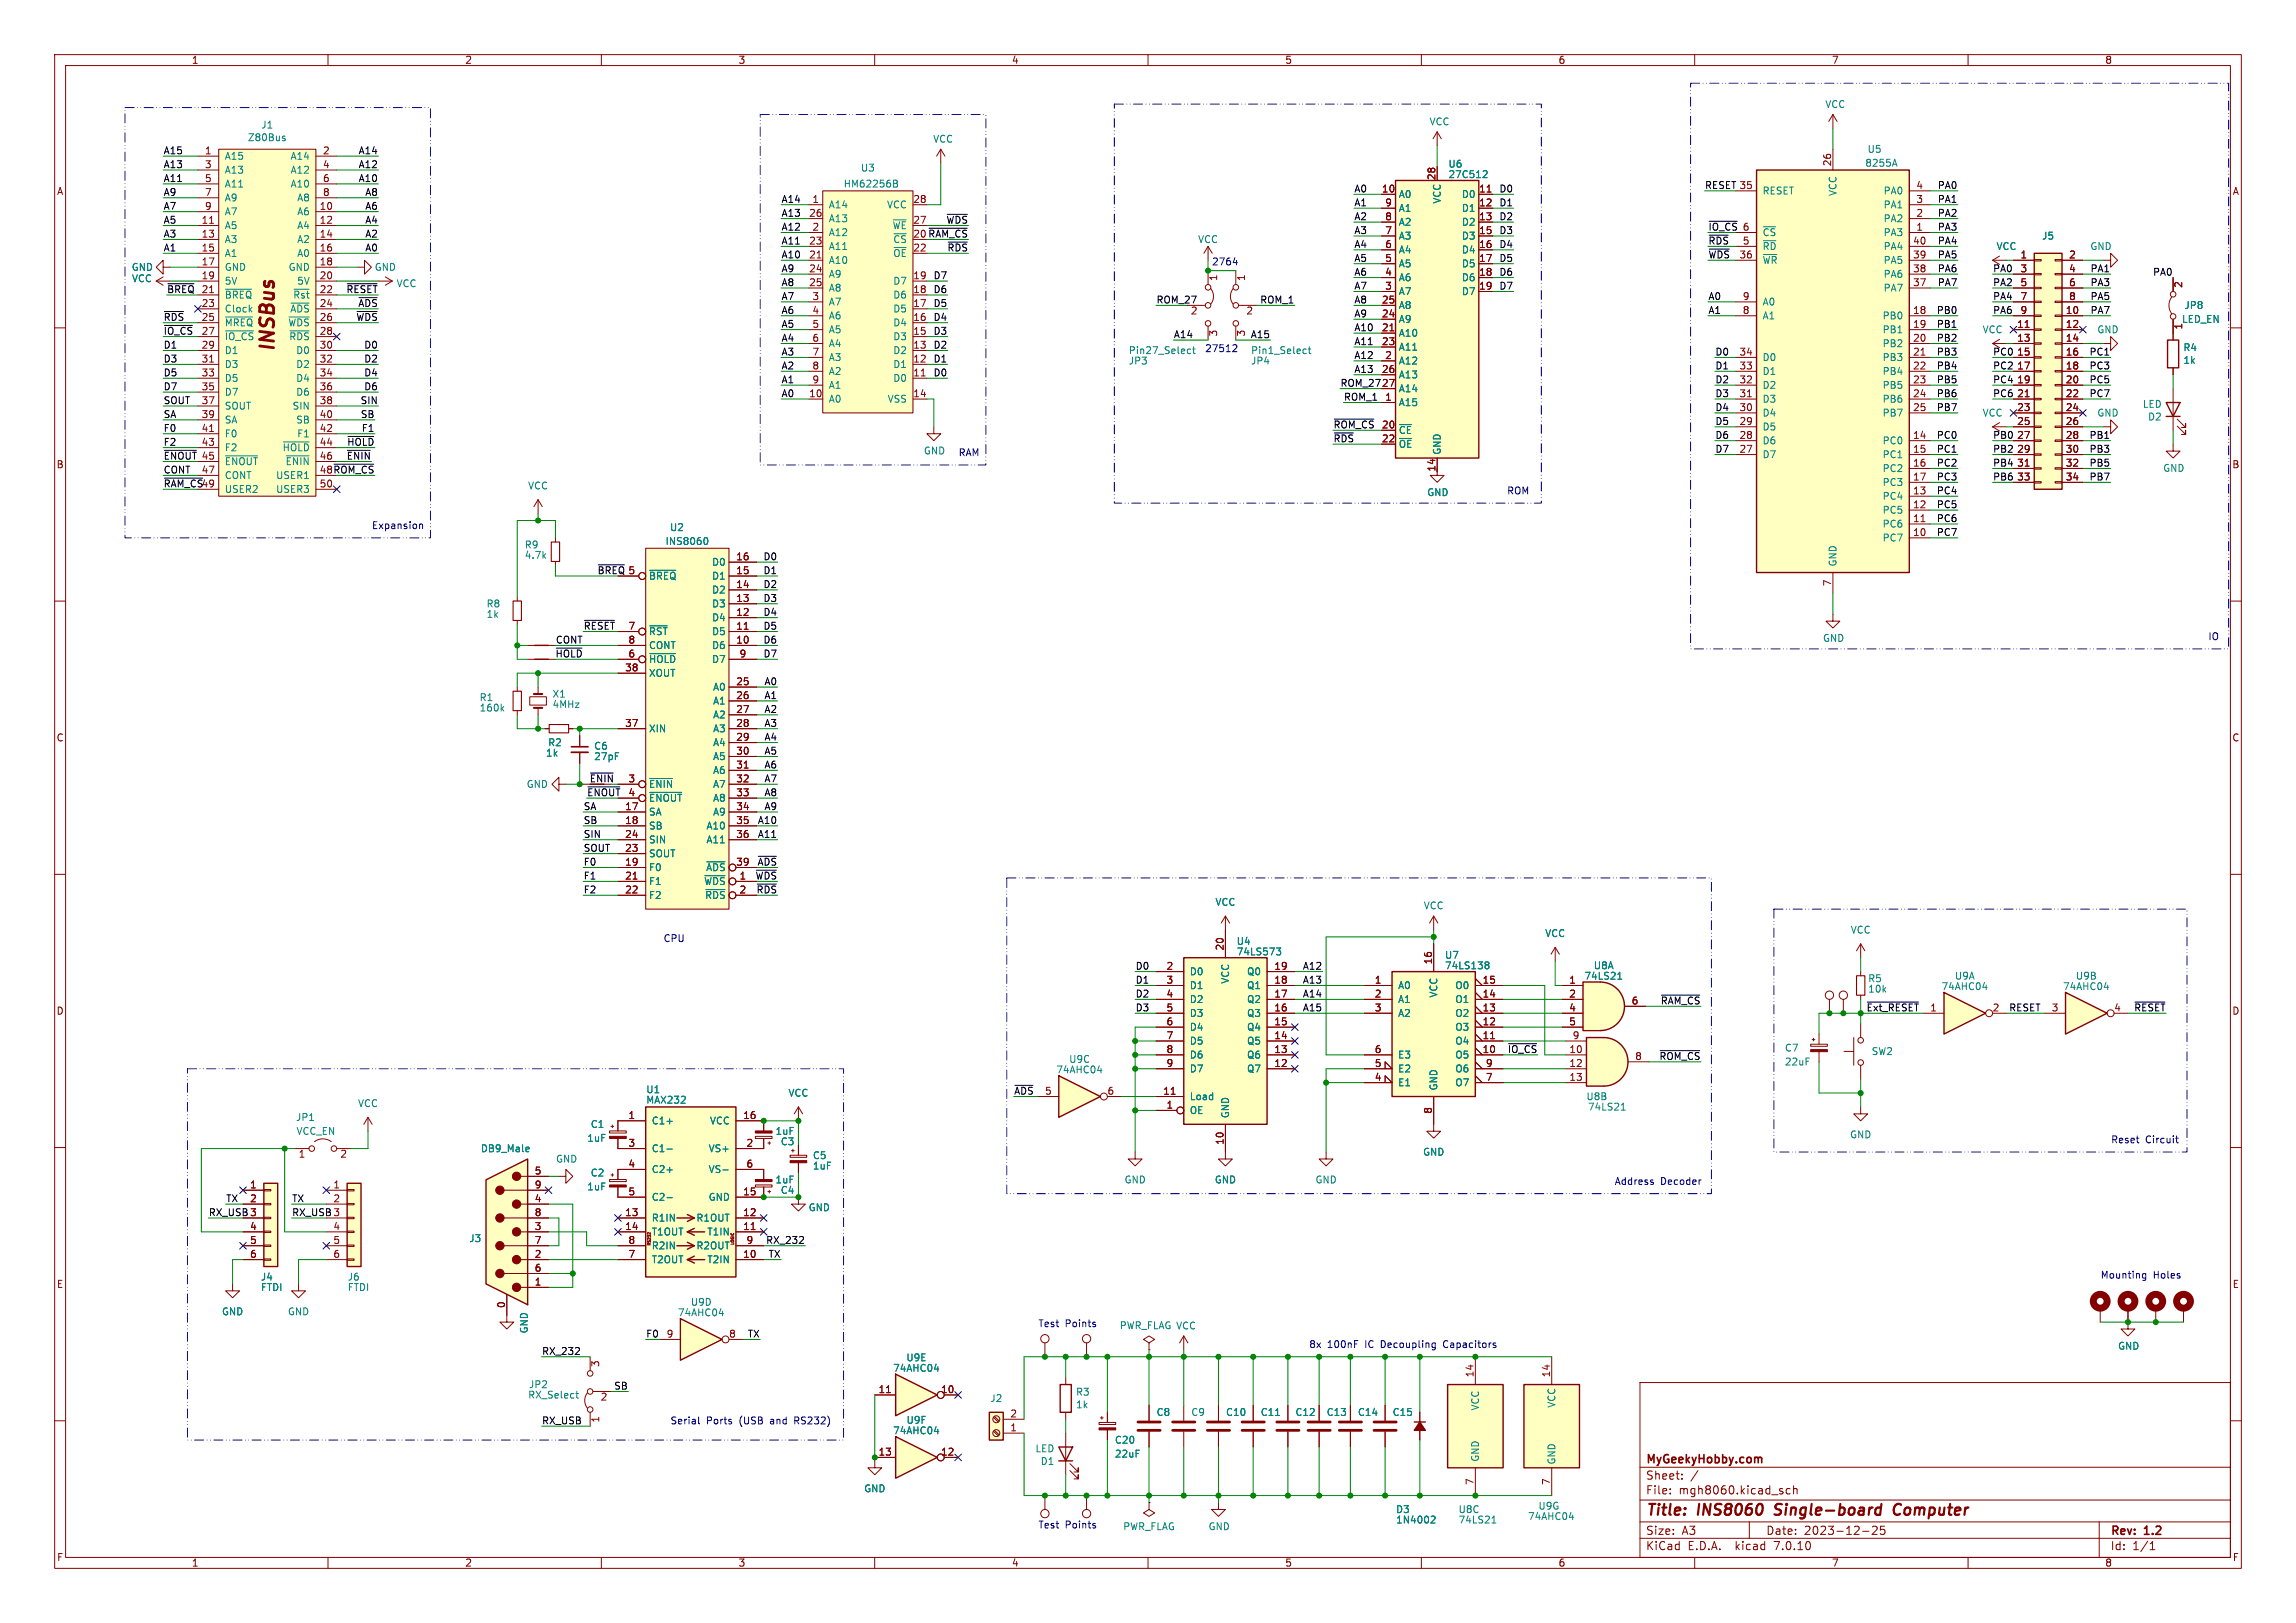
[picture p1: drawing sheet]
<svg xmlns="http://www.w3.org/2000/svg" width="420mm" height="297mm" viewBox="0 0 420 297" stroke-linecap="round" stroke-linejoin="round" font-family="sans-serif">
<defs><g id="words">
<text font-size="3.5" fill="#840000" x="50.9" y="64.7" transform="rotate(-90 50.9 64.7)">INSBus</text>
<g font-size="2.8" fill="#840000">
<text x="301" y="277.9">Title:</text>
<text x="310.6" y="277.9">INS8060</text>
<text x="325.5" y="277.9">Single-board</text>
<text x="348.1" y="277.9">Computer</text>
</g>
<g font-size="2.1" fill="#840000">
<text x="301" y="268.2">MyGeekyHobby.com</text>
<text x="301" y="273.7">File:</text>
<text x="301" y="271">Sheet:</text>
<text x="307.1" y="273.7">mgh8060.kicad_sch</text>
<text x="301" y="281.1">Size:</text>
<text x="307.6" y="281.1">A3</text>
<text x="323" y="281.1">Date:</text>
<text x="330" y="281.1">2023-12-25</text>
<text x="386" y="281.3">Rev:</text>
<text x="392.4" y="281.3">1.2</text>
<text x="301" y="283.9">KiCad</text>
<text x="308.7" y="283.9">E.D.A.</text>
<text x="317.6" y="283.9">kicad</text>
<text x="324.8" y="283.9">7.0.10</text>
<text x="386" y="283.9">Id:</text>
<text x="390.1" y="283.9">1/1</text>
</g>
<g font-size="1.8" fill="#840000">
<text x="35" y="11.9">1</text>
<text x="85" y="11.9">2</text>
<text x="135" y="11.9">3</text>
<text x="185" y="11.9">4</text>
<text x="235" y="11.9">5</text>
<text x="285" y="11.9">6</text>
<text x="335" y="11.9">7</text>
<text x="385" y="11.9">8</text>
<text x="37.4" y="28.3">1</text>
<text x="59" y="28.3">2</text>
<text x="10.3" y="35.9">A</text>
<text x="37.4" y="30.9">3</text>
<text x="37.4" y="33.4">5</text>
<text x="37.4" y="35.9">7</text>
<text x="59" y="30.9">4</text>
<text x="59" y="33.4">6</text>
<text x="59" y="35.9">8</text>
<text x="252.7" y="35.3">10</text>
<text x="262.6" y="33.1" transform="rotate(-90 262.6 33.1)">28</text>
<text x="270.5" y="35.3">11</text>
<text x="335" y="30.5" transform="rotate(-90 335 30.5)">26</text>
<text x="350.4" y="34.7">4</text>
<text x="408.3" y="35.9">A</text>
<text x="36.8" y="41">11</text>
<text x="37.4" y="38.5">9</text>
<text x="58.4" y="38.5">10</text>
<text x="58.4" y="41">12</text>
<text x="147.9" y="39.8">26</text>
<text x="148.5" y="37.2">1</text>
<text x="167" y="41">27</text>
<text x="167" y="37.2">28</text>
<text x="253.3" y="40.4">8</text>
<text x="253.3" y="37.8">9</text>
<text x="270.5" y="37.8">12</text>
<text x="270.5" y="40.4">13</text>
<text x="350.4" y="39.8">2</text>
<text x="350.4" y="37.2">3</text>
<text x="36.8" y="43.6">13</text>
<text x="36.8" y="46.1">15</text>
<text x="58.4" y="43.6">14</text>
<text x="58.4" y="46.1">16</text>
<text x="147.9" y="47.4">21</text>
<text x="147.9" y="44.8">23</text>
<text x="148.5" y="42.3">2</text>
<text x="167" y="46.1">22</text>
<text x="253.3" y="45.5">6</text>
<text x="253.3" y="42.9">7</text>
<text x="270.5" y="42.9">15</text>
<text x="270.5" y="45.5">16</text>
<text x="318.7" y="42.3">6</text>
<text x="349.8" y="47.4">39</text>
<text x="349.8" y="44.8">40</text>
<text x="350.4" y="42.3">1</text>
<text x="369.5" y="47.4">1</text>
<text x="378.4" y="47.4">2</text>
<text x="36.8" y="48.6">17</text>
<text x="36.8" y="51.2">19</text>
<text x="36.8" y="53.7">21</text>
<text x="58.4" y="48.6">18</text>
<text x="58.4" y="51.2">20</text>
<text x="58.4" y="53.7">22</text>
<text x="147.9" y="49.9">24</text>
<text x="147.9" y="52.5">25</text>
<text x="167" y="53.7">18</text>
<text x="167" y="51.2">19</text>
<text x="223" y="51.5" transform="rotate(-90 223 51.5)">1</text>
<text x="228" y="51.5" transform="rotate(-90 228 51.5)">1</text>
<text x="253.3" y="53.1">3</text>
<text x="253.3" y="50.5">4</text>
<text x="253.3" y="48">5</text>
<text x="270.5" y="48">17</text>
<text x="270.5" y="50.5">18</text>
<text x="270.5" y="53.1">19</text>
<text x="349.8" y="52.5">37</text>
<text x="349.8" y="49.9">38</text>
<text x="369.5" y="49.9">3</text>
<text x="369.5" y="52.5">5</text>
<text x="378.4" y="49.9">4</text>
<text x="378.4" y="52.5">6</text>
<text x="399.5" y="52.8" transform="rotate(-90 399.5 52.8)">2</text>
<text x="36.8" y="56.3">23</text>
<text x="58.4" y="56.3">24</text>
<text x="58.4" y="58.8">26</text>
<text x="148.5" y="55">3</text>
<text x="148.5" y="57.5">4</text>
<text x="167" y="58.8">16</text>
<text x="167" y="56.3">17</text>
<text x="217.7" y="57.9">2</text>
<text x="227.9" y="57.9">2</text>
<text x="252.7" y="58.2">24</text>
<text x="252.7" y="55.6">25</text>
<text x="318.7" y="57.5">8</text>
<text x="318.7" y="55">9</text>
<text x="349.8" y="57.5">18</text>
<text x="369.5" y="55">7</text>
<text x="369.5" y="57.5">9</text>
<text x="377.8" y="57.5">10</text>
<text x="378.4" y="55">8</text>
<text x="36.8" y="63.9">29</text>
<text x="58.4" y="61.3">28</text>
<text x="58.4" y="63.9">30</text>
<text x="148.5" y="60.1">5</text>
<text x="148.5" y="62.6">6</text>
<text x="148.5" y="65.2">7</text>
<text x="167" y="63.9">13</text>
<text x="167" y="61.3">15</text>
<text x="223" y="61.7" transform="rotate(-90 223 61.7)">3</text>
<text x="228" y="61.7" transform="rotate(-90 228 61.7)">3</text>
<text x="252.7" y="60.7">21</text>
<text x="252.7" y="63.2">23</text>
<text x="253.3" y="65.8">2</text>
<text x="318.1" y="65.2">34</text>
<text x="349.8" y="60.1">19</text>
<text x="349.8" y="62.6">20</text>
<text x="349.8" y="65.2">21</text>
<text x="368.9" y="60.1">11</text>
<text x="368.9" y="62.6">13</text>
<text x="368.9" y="65.2">15</text>
<text x="377.8" y="60.1">12</text>
<text x="377.8" y="62.6">14</text>
<text x="377.8" y="65.2">16</text>
<text x="399.5" y="60.4" transform="rotate(-90 399.5 60.4)">1</text>
<text x="36.8" y="66.4">31</text>
<text x="36.8" y="69">33</text>
<text x="36.8" y="71.5">35</text>
<text x="58.4" y="66.4">32</text>
<text x="58.4" y="69">34</text>
<text x="58.4" y="71.5">36</text>
<text x="148.5" y="67.7">8</text>
<text x="148.5" y="70.2">9</text>
<text x="167" y="69">11</text>
<text x="167" y="66.4">12</text>
<text x="252.7" y="68.3">26</text>
<text x="252.7" y="70.9">27</text>
<text x="318.1" y="70.2">32</text>
<text x="318.1" y="67.7">33</text>
<text x="349.8" y="67.7">22</text>
<text x="349.8" y="70.2">23</text>
<text x="368.9" y="67.7">17</text>
<text x="368.9" y="70.2">19</text>
<text x="377.8" y="67.7">18</text>
<text x="377.8" y="70.2">20</text>
<text x="36.8" y="74">37</text>
<text x="36.8" y="76.6">39</text>
<text x="58.4" y="74">38</text>
<text x="58.4" y="76.6">40</text>
<text x="147.9" y="72.8">10</text>
<text x="167" y="72.8">14</text>
<text x="253.3" y="73.4">1</text>
<text x="318.1" y="77.9">29</text>
<text x="318.1" y="75.3">30</text>
<text x="318.1" y="72.8">31</text>
<text x="349.8" y="72.8">24</text>
<text x="349.8" y="75.3">25</text>
<text x="368.9" y="72.8">21</text>
<text x="368.9" y="75.3">23</text>
<text x="368.9" y="77.9">25</text>
<text x="377.8" y="72.8">22</text>
<text x="377.8" y="75.3">24</text>
<text x="377.8" y="77.9">26</text>
<text x="36.8" y="79.1">41</text>
<text x="36.8" y="81.7">43</text>
<text x="58.4" y="79.1">42</text>
<text x="58.4" y="81.7">44</text>
<text x="252.7" y="78.5">20</text>
<text x="252.7" y="81">22</text>
<text x="318.1" y="82.9">27</text>
<text x="318.1" y="80.4">28</text>
<text x="349.8" y="80.4">14</text>
<text x="349.8" y="82.9">15</text>
<text x="368.9" y="80.4">27</text>
<text x="368.9" y="82.9">29</text>
<text x="377.8" y="80.4">28</text>
<text x="377.8" y="82.9">30</text>
<text x="10.3" y="85.9">B</text>
<text x="36.8" y="84.2">45</text>
<text x="36.8" y="86.7">47</text>
<text x="52.2" y="85.3">~{ENIN}</text>
<text x="58.4" y="84.2">46</text>
<text x="58.4" y="89.3">50</text>
<text x="262.6" y="86.4" transform="rotate(-90 262.6 86.4)">14</text>
<text x="349.8" y="85.5">16</text>
<text x="349.8" y="88">17</text>
<text x="368.9" y="85.5">31</text>
<text x="368.9" y="88">33</text>
<text x="377.8" y="85.5">32</text>
<text x="377.8" y="88">34</text>
<text x="408.2" y="85.9">B</text>
<text x="349.8" y="95.6">11</text>
<text x="349.8" y="93.1">12</text>
<text x="349.8" y="90.6">13</text>
<text x="349.8" y="98.2">10</text>
<text x="114.9" y="105.2">5</text>
<text x="134.6" y="107.7">14</text>
<text x="134.6" y="105.2">15</text>
<text x="134.6" y="102.6">16</text>
<text x="335" y="107.4" transform="rotate(-90 335 107.4)">7</text>
<text x="134.6" y="112.8">12</text>
<text x="134.6" y="110.2">13</text>
<text x="114.9" y="117.9">8</text>
<text x="114.9" y="115.3">7</text>
<text x="134.6" y="117.9">10</text>
<text x="134.6" y="115.3">11</text>
<text x="114.3" y="122.9">38</text>
<text x="114.9" y="120.4">6</text>
<text x="134.6" y="125.5">25</text>
<text x="135.2" y="120.4">9</text>
<text x="134.6" y="128">26</text>
<text x="134.6" y="130.6">27</text>
<text x="10.3" y="135.9">C</text>
<text x="114.3" y="133.1">37</text>
<text x="134.6" y="133.1">28</text>
<text x="134.6" y="135.6">29</text>
<text x="408.2" y="135.9">C</text>
<text x="114.9" y="143.3">3</text>
<text x="134.6" y="138.2">30</text>
<text x="134.6" y="140.7">31</text>
<text x="134.6" y="143.3">32</text>
<text x="114.3" y="148.3">17</text>
<text x="114.9" y="145.8">4</text>
<text x="134.6" y="145.8">33</text>
<text x="134.6" y="148.3">34</text>
<text x="114.3" y="150.9">18</text>
<text x="114.3" y="156">23</text>
<text x="114.3" y="153.4">24</text>
<text x="134.6" y="150.9">35</text>
<text x="134.6" y="153.4">36</text>
<text x="114.3" y="158.5">19</text>
<text x="114.3" y="161">21</text>
<text x="134.6" y="158.5">39</text>
<text x="135.2" y="161">1</text>
<text x="114.3" y="163.6">22</text>
<text x="135.2" y="163.6">2</text>
<text x="213.3" y="177.5">2</text>
<text x="223.9" y="174" transform="rotate(-90 223.9 174)">20</text>
<text x="233" y="177.5">19</text>
<text x="262" y="176.6" transform="rotate(-90 262 176.6)">16</text>
<text x="10.3" y="185.9">D</text>
<text x="213.3" y="180.1">3</text>
<text x="213.3" y="182.6">4</text>
<text x="213.3" y="185.2">5</text>
<text x="233" y="185.2">16</text>
<text x="233" y="182.6">17</text>
<text x="233" y="180.1">18</text>
<text x="251.4" y="180.1">1</text>
<text x="251.4" y="182.6">2</text>
<text x="251.4" y="185.2">3</text>
<text x="271.1" y="185.2">13</text>
<text x="271.1" y="182.6">14</text>
<text x="271.1" y="180.1">15</text>
<text x="286.9" y="180.1">1</text>
<text x="286.9" y="182.6">2</text>
<text x="286.9" y="185.2">4</text>
<text x="298.4" y="183.9">6</text>
<text x="364.4" y="185.2">2</text>
<text x="375.2" y="185.2">3</text>
<text x="386.6" y="185.2">4</text>
<text x="408.2" y="185.9">D</text>
<text x="213.3" y="187.7">6</text>
<text x="213.3" y="190.2">7</text>
<text x="233" y="190.2">14</text>
<text x="233" y="187.7">15</text>
<text x="271.1" y="190.2">11</text>
<text x="271.1" y="187.7">12</text>
<text x="286.9" y="187.7">5</text>
<text x="287.6" y="190.2">9</text>
<text x="213.3" y="192.8">8</text>
<text x="213.3" y="195.3">9</text>
<text x="233" y="195.3">12</text>
<text x="233" y="192.8">13</text>
<text x="251.4" y="197.9">4</text>
<text x="251.4" y="195.3">5</text>
<text x="251.4" y="192.8">6</text>
<text x="271.1" y="192.8">10</text>
<text x="271.7" y="197.9">7</text>
<text x="271.7" y="195.3">9</text>
<text x="287" y="192.8">10</text>
<text x="287" y="195.3">12</text>
<text x="287" y="197.9">13</text>
<text x="299" y="194.1">8</text>
<text x="202.5" y="200.4">6</text>
<text x="212.7" y="200.4">11</text>
<text x="213.3" y="202.9">1</text>
<text x="262" y="203.9" transform="rotate(-90 262 203.9)">8</text>
<text x="114.9" y="204.9">1</text>
<text x="114.9" y="209.9">3</text>
<text x="135.8" y="204.9">16</text>
<text x="136.5" y="209.9">2</text>
<text x="223.9" y="209.6" transform="rotate(-90 223.9 209.6)">10</text>
<text x="54.5" y="212.2">1</text>
<text x="62.2" y="212.2">2</text>
<text x="97.7" y="215">5</text>
<text x="114.9" y="213.7">4</text>
<text x="136.5" y="213.7">6</text>
<text x="45.6" y="217.6">1</text>
<text x="45.6" y="220.1">2</text>
<text x="60.9" y="217.6">1</text>
<text x="60.9" y="220.1">2</text>
<text x="97.7" y="220.1">4</text>
<text x="97.7" y="217.6">9</text>
<text x="114.9" y="218.8">5</text>
<text x="135.8" y="218.8">15</text>
<text x="45.6" y="225.2">4</text>
<text x="45.6" y="227.7">5</text>
<text x="45.6" y="222.6">3</text>
<text x="60.9" y="225.2">4</text>
<text x="60.9" y="227.7">5</text>
<text x="97.7" y="225.2">3</text>
<text x="97.7" y="227.7">7</text>
<text x="97.7" y="222.6">8</text>
<text x="114.3" y="222.6">13</text>
<text x="114.3" y="225.2">14</text>
<text x="114.9" y="227.7">8</text>
<text x="135.8" y="225.2">11</text>
<text x="135.8" y="222.6">12</text>
<text x="136.5" y="227.7">9</text>
<text x="45.6" y="230.3">6</text>
<text x="60.9" y="230.3">6</text>
<text x="97.7" y="230.3">2</text>
<text x="97.7" y="232.8">6</text>
<text x="114.9" y="230.3">7</text>
<text x="135.8" y="230.3">10</text>
<text x="10.3" y="235.9">E</text>
<text x="92.5" y="239.5" transform="rotate(-90 92.5 239.5)">0</text>
<text x="97.7" y="235.3">1</text>
<text x="408.3" y="235.9">E</text>
<text x="121.8" y="244.9">9</text>
<text x="133.3" y="244.9">8</text>
<text x="109.9" y="250.3" transform="rotate(-90 109.9 250.3)">3</text>
<text x="109.8" y="256.6">2</text>
<text x="160.6" y="255">11</text>
<text x="172" y="255">10</text>
<text x="269.6" y="252.1" transform="rotate(-90 269.6 252.1)">14</text>
<text x="283.6" y="252.1" transform="rotate(-90 283.6 252.1)">14</text>
<text x="109.9" y="260.4" transform="rotate(-90 109.9 260.4)">1</text>
<text x="184.7" y="262">1</text>
<text x="184.7" y="259.5">2</text>
<text x="160.6" y="266.4">13</text>
<text x="172" y="266.4">12</text>
<text x="269.6" y="271.9" transform="rotate(-90 269.6 271.9)">7</text>
<text x="283.6" y="271.9" transform="rotate(-90 283.6 271.9)">7</text>
<text x="10.3" y="285.9">F</text>
<text x="35" y="286.9">1</text>
<text x="85" y="286.9">2</text>
<text x="135" y="286.9">3</text>
<text x="185" y="286.9">4</text>
<text x="235" y="286.9">5</text>
<text x="285" y="286.9">6</text>
<text x="335" y="286.9">7</text>
<text x="385" y="286.9">8</text>
<text x="408.3" y="285.9">F</text>
</g>
<g font-size="1.8" fill="#008484">
<text x="47.7" y="23.7">J1</text>
<text x="261.4" y="23.1">VCC</text>
<text x="333.8" y="20">VCC</text>
<text x="41" y="29.4">A15</text>
<text x="45.3" y="26">Z80Bus</text>
<text x="53.1" y="29.4">A14</text>
<text x="170.6" y="26.3">VCC</text>
<text x="341.5" y="28.2">U5</text>
<text x="41" y="32">A13</text>
<text x="41" y="34.5">A11</text>
<text x="53.1" y="32">A12</text>
<text x="53.1" y="34.5">A10</text>
<text x="154.2" y="34.5">HM62256B</text>
<text x="157.4" y="31.6">U3</text>
<text x="264.9" y="30.9">U6</text>
<text x="264.9" y="32.8">27C512</text>
<text x="322.3" y="35.8">RESET</text>
<text x="336.1" y="36" transform="rotate(-90 336.1 36)">VCC</text>
<text x="341.1" y="30.7">8255A</text>
<text x="344.5" y="35.8">PA0</text>
<text x="41" y="37.1">A9</text>
<text x="41" y="39.6">A7</text>
<text x="54.3" y="39.6">A6</text>
<text x="54.3" y="37.1">A8</text>
<text x="151.5" y="38.3">A14</text>
<text x="151.5" y="40.9">A13</text>
<text x="162.2" y="38.3">VCC</text>
<text x="255.8" y="36.4">A0</text>
<text x="255.8" y="41.5">A2</text>
<text x="255.8" y="39">A1</text>
<text x="263.8" y="37.4" transform="rotate(-90 263.8 37.4)">VCC</text>
<text x="267.3" y="36.4">D0</text>
<text x="267.3" y="39">D1</text>
<text x="267.3" y="41.5">D2</text>
<text x="344.5" y="40.9">PA2</text>
<text x="344.5" y="38.3">PA1</text>
<text x="41" y="42.1">A5</text>
<text x="41" y="44.7">A3</text>
<text x="41" y="47.2">A1</text>
<text x="54.3" y="42.1">A4</text>
<text x="54.3" y="44.7">A2</text>
<text x="54.3" y="47.2">A0</text>
<text x="151.5" y="43.4">A12</text>
<text x="151.5" y="45.9">A11</text>
<text x="163.2" y="42.1">~{WE}</text>
<text x="163.3" y="44.7">~{CS}</text>
<text x="163.3" y="47.2">~{OE}</text>
<text x="219.1" y="44.7">VCC</text>
<text x="255.8" y="46.6">A4</text>
<text x="255.8" y="44">A3</text>
<text x="267.3" y="44">D3</text>
<text x="267.3" y="46.6">D4</text>
<text x="322.3" y="45.9">~{RD}</text>
<text x="322.3" y="43.4">~{CS}</text>
<text x="344.5" y="43.4">PA3</text>
<text x="344.5" y="45.9">PA4</text>
<text x="365.1" y="45.9">VCC</text>
<text x="373.5" y="44">J5</text>
<text x="382.3" y="45.9">GND</text>
<text x="24" y="49.8">GND</text>
<text x="24" y="51.8">VCC</text>
<text x="41" y="49.8">GND</text>
<text x="41" y="52.3">5V</text>
<text x="52.7" y="49.8">GND</text>
<text x="54.3" y="52.3">5V</text>
<text x="68.4" y="49.8">GND</text>
<text x="72.5" y="52.8">VCC</text>
<text x="151.5" y="48.5">A10</text>
<text x="151.5" y="51">A9</text>
<text x="151.5" y="53.6">A8</text>
<text x="163.3" y="52.3">D7</text>
<text x="255.8" y="51.7">A6</text>
<text x="255.8" y="49.1">A5</text>
<text x="267.3" y="49.1">D5</text>
<text x="267.3" y="51.7">D6</text>
<text x="322.3" y="48.5">~{WR}</text>
<text x="344.5" y="53.6">PA7</text>
<text x="344.5" y="51">PA6</text>
<text x="344.5" y="48.5">PA5</text>
<text x="41" y="54.8">~{BREQ}</text>
<text x="41" y="57.4">Clock</text>
<text x="41" y="59.9">~{MREQ}</text>
<text x="52.6" y="59.9">~{WDS}</text>
<text x="53" y="57.4">~{ADS}</text>
<text x="53.5" y="54.8">~{Rst}</text>
<text x="151.5" y="56.1">A7</text>
<text x="151.5" y="58.6">A6</text>
<text x="163.3" y="59.9">D4</text>
<text x="163.3" y="57.4">D5</text>
<text x="163.3" y="54.8">D6</text>
<text x="255.8" y="59.3">A9</text>
<text x="255.8" y="56.7">A8</text>
<text x="255.8" y="54.2">A7</text>
<text x="267.3" y="54.2">D7</text>
<text x="322.3" y="58.6">A1</text>
<text x="322.3" y="56.1">A0</text>
<text x="344.3" y="58.6">PB0</text>
<text x="399" y="59.3">LED_EN</text>
<text x="399.5" y="56.7">JP8</text>
<text x="41" y="62.5">~{IO_CS}</text>
<text x="41" y="65">D1</text>
<text x="52.8" y="62.5">~{RDS}</text>
<text x="54.1" y="65">D0</text>
<text x="151.5" y="61.2">A5</text>
<text x="151.5" y="63.7">A4</text>
<text x="163.3" y="65">D2</text>
<text x="163.3" y="62.5">D3</text>
<text x="206.4" y="65">Pin27_Select</text>
<text x="228.8" y="65">Pin1_Select</text>
<text x="255.8" y="61.8">A10</text>
<text x="255.8" y="64.4">A11</text>
<text x="344.3" y="61.2">PB1</text>
<text x="344.3" y="63.7">PB2</text>
<text x="362.6" y="61.2">VCC</text>
<text x="383.6" y="61.2">GND</text>
<text x="399.3" y="64.5">R4</text>
<text x="41" y="67.5">D3</text>
<text x="41" y="70.1">D5</text>
<text x="54.1" y="67.5">D2</text>
<text x="54.1" y="70.1">D4</text>
<text x="151.5" y="66.3">A3</text>
<text x="151.5" y="68.8">A2</text>
<text x="151.5" y="71.3">A1</text>
<text x="163.3" y="70.1">D0</text>
<text x="163.3" y="67.5">D1</text>
<text x="206.4" y="66.9">JP3</text>
<text x="228.8" y="66.9">JP4</text>
<text x="255.8" y="66.9">A12</text>
<text x="255.8" y="69.4">A13</text>
<text x="255.8" y="72">A14</text>
<text x="322.3" y="71.3">D2</text>
<text x="322.3" y="68.8">D1</text>
<text x="322.3" y="66.3">D0</text>
<text x="344.3" y="66.3">PB3</text>
<text x="344.3" y="68.8">PB4</text>
<text x="344.3" y="71.3">PB5</text>
<text x="399.3" y="66.8">1k</text>
<text x="41" y="72.6">D7</text>
<text x="41" y="75.2">SOUT</text>
<text x="41" y="77.7">SA</text>
<text x="53.4" y="75.2">SIN</text>
<text x="54.1" y="72.6">D6</text>
<text x="54.1" y="77.7">SB</text>
<text x="151.5" y="73.9">A0</text>
<text x="162.3" y="73.9">VSS</text>
<text x="255.8" y="74.5">A15</text>
<text x="322.3" y="76.4">D4</text>
<text x="322.3" y="73.9">D3</text>
<text x="344.3" y="73.9">PB6</text>
<text x="344.3" y="76.4">PB7</text>
<text x="362.6" y="76.4">VCC</text>
<text x="383.6" y="76.4">GND</text>
<text x="391.9" y="74.8">LED</text>
<text x="392.8" y="77.1">D2</text>
<text x="41" y="80.2">F0</text>
<text x="41" y="82.8">F2</text>
<text x="51.6" y="82.8">~{HOLD}</text>
<text x="54.3" y="80.2">F1</text>
<text x="168.9" y="83.4">GND</text>
<text x="255.8" y="79.6">~{CE}</text>
<text x="255.8" y="82.1">~{OE}</text>
<text x="263.8" y="83.3" transform="rotate(-90 263.8 83.3)">GND</text>
<text x="322.3" y="81.5">D6</text>
<text x="322.3" y="79">D5</text>
<text x="344.3" y="81.5">PC0</text>
<text x="41" y="85.3">~{ENOUT}</text>
<text x="41" y="87.9">CONT</text>
<text x="50.4" y="87.9">USER1</text>
<text x="96.5" y="89.8">VCC</text>
<text x="322.3" y="84">D7</text>
<text x="344.3" y="84">PC1</text>
<text x="344.3" y="86.6">PC2</text>
<text x="344.3" y="89.1">PC3</text>
<text x="395.6" y="86.5">GND</text>
<text x="41" y="90.4">USER2</text>
<text x="50.4" y="90.4">USER3</text>
<text x="261" y="91">GND</text>
<text x="344.3" y="94.2">PC5</text>
<text x="344.3" y="91.7">PC4</text>
<text x="95.9" y="100.6">R9</text>
<text x="121.6" y="99.9">INS8060</text>
<text x="122.5" y="97.4">U2</text>
<text x="344.3" y="99.3">PC7</text>
<text x="344.3" y="96.7">PC6</text>
<text x="95.9" y="102.5">4.7k</text>
<text x="118.6" y="106.3">~{BREQ}</text>
<text x="130.2" y="106.3">D1</text>
<text x="130.2" y="103.7">D0</text>
<text x="336.1" y="103.8" transform="rotate(-90 336.1 103.8)">GND</text>
<text x="88.9" y="111.4">R8</text>
<text x="88.9" y="113.3">1k</text>
<text x="130.2" y="113.9">D4</text>
<text x="130.2" y="111.4">D3</text>
<text x="130.2" y="108.8">D2</text>
<text x="118.6" y="116.4">~{RST}</text>
<text x="118.6" y="119">CONT</text>
<text x="130.2" y="119">D6</text>
<text x="130.2" y="116.4">D5</text>
<text x="333.4" y="117.7">GND</text>
<text x="118.6" y="124.1">XOUT</text>
<text x="118.6" y="121.5">~{HOLD}</text>
<text x="130.2" y="121.5">D7</text>
<text x="87.6" y="128.5">R1</text>
<text x="87.6" y="130.4">160k</text>
<text x="101" y="129.8">4MHz</text>
<text x="101" y="127.9">X1</text>
<text x="130.3" y="126.6">A0</text>
<text x="130.3" y="129.1">A1</text>
<text x="130.3" y="131.7">A2</text>
<text x="100.2" y="136.8">R2</text>
<text x="108.6" y="137.4">C6</text>
<text x="118.6" y="134.2">XIN</text>
<text x="130.3" y="134.2">A3</text>
<text x="130.3" y="136.8">A4</text>
<text x="99.8" y="138.7">1k</text>
<text x="108.6" y="139.3">27pF</text>
<text x="130.3" y="139.3">A5</text>
<text x="130.3" y="141.8">A6</text>
<text x="96.2" y="144.4">GND</text>
<text x="118.6" y="149.5">SA</text>
<text x="118.6" y="144.4">~{ENIN}</text>
<text x="118.6" y="146.9">~{ENOUT}</text>
<text x="130.3" y="144.4">A7</text>
<text x="130.3" y="146.9">A8</text>
<text x="130.3" y="149.5">A9</text>
<text x="118.6" y="152">SB</text>
<text x="118.6" y="154.5">SIN</text>
<text x="129.1" y="152">A10</text>
<text x="129.1" y="154.5">A11</text>
<text x="118.6" y="159.6">F0</text>
<text x="118.6" y="157.1">SOUT</text>
<text x="129.1" y="159.6">~{ADS}</text>
<text x="118.6" y="162.2">F1</text>
<text x="118.6" y="164.7">F2</text>
<text x="128.7" y="162.2">~{WDS}</text>
<text x="128.9" y="164.7">~{RDS}</text>
<text x="222.2" y="166">VCC</text>
<text x="260.3" y="166.6">VCC</text>
<text x="226.1" y="173.1">U4</text>
<text x="282.6" y="171.7">VCC</text>
<text x="338.4" y="171">VCC</text>
<text x="217.6" y="178.7">D0</text>
<text x="226.1" y="175">74LS573</text>
<text x="228" y="178.7">Q0</text>
<text x="264.2" y="175.7">U7</text>
<text x="264.2" y="177.6">74LS138</text>
<text x="289.7" y="179.5">74LS21</text>
<text x="291.4" y="177.6">U8A</text>
<text x="341.6" y="179.9">R5</text>
<text x="357.5" y="179.5">U9A</text>
<text x="379.6" y="179.5">U9B</text>
<text x="217.6" y="181.2">D1</text>
<text x="217.6" y="183.7">D2</text>
<text x="225" y="180.1" transform="rotate(-90 225 180.1)">VCC</text>
<text x="228" y="183.7">Q2</text>
<text x="228" y="181.2">Q1</text>
<text x="255.7" y="181.2">A0</text>
<text x="255.7" y="183.7">A1</text>
<text x="263.1" y="182.6" transform="rotate(-90 263.1 182.6)">VCC</text>
<text x="266.1" y="183.7">O1</text>
<text x="266.1" y="181.2">O0</text>
<text x="341.6" y="181.8">10k</text>
<text x="355" y="181.4">74AHC04</text>
<text x="377.3" y="181.4">74AHC04</text>
<text x="217.6" y="186.3">D3</text>
<text x="217.6" y="188.8">D4</text>
<text x="217.6" y="191.4">D5</text>
<text x="228" y="191.4">Q5</text>
<text x="228" y="188.8">Q4</text>
<text x="228" y="186.3">Q3</text>
<text x="255.7" y="186.3">A2</text>
<text x="266.1" y="191.4">O4</text>
<text x="266.1" y="188.8">O3</text>
<text x="266.1" y="186.3">O2</text>
<text x="193.1" y="196.6">74AHC04</text>
<text x="195.5" y="194.7">U9C</text>
<text x="217.6" y="193.9">D6</text>
<text x="217.6" y="196.4">D7</text>
<text x="228" y="196.4">Q7</text>
<text x="228" y="193.9">Q6</text>
<text x="255.7" y="196.4">E2</text>
<text x="255.7" y="193.9">E3</text>
<text x="266.1" y="193.9">O5</text>
<text x="266.1" y="196.4">O6</text>
<text x="326.4" y="192.6">C7</text>
<text x="326.4" y="195.2">22uF</text>
<text x="342.3" y="193.3">SW2</text>
<text x="65.4" y="202.8">VCC</text>
<text x="118.1" y="200.3">U1</text>
<text x="118.1" y="202.2">MAX232</text>
<text x="144.1" y="200.9">VCC</text>
<text x="217.6" y="201.5">Load</text>
<text x="255.7" y="199">E1</text>
<text x="263.1" y="199.6" transform="rotate(-90 263.1 199.6)">GND</text>
<text x="266.1" y="199">O7</text>
<text x="290.1" y="201.5">U8B</text>
<text x="290.4" y="203.4">74LS21</text>
<text x="54.1" y="205.3">JP1</text>
<text x="54.1" y="207.9">VCC_EN</text>
<text x="107.3" y="209.1">1uF</text>
<text x="108" y="206.6">C1</text>
<text x="119.1" y="206">C1+</text>
<text x="129.8" y="206">VCC</text>
<text x="141.8" y="207.9">1uF</text>
<text x="142.7" y="209.8">C3</text>
<text x="217.6" y="204.1">OE</text>
<text x="225" y="204.7" transform="rotate(-90 225 204.7)">GND</text>
<text x="338.3" y="208.5">GND</text>
<text x="87.9" y="211">DB9_Male</text>
<text x="101.6" y="213">GND</text>
<text x="108" y="215.5">C2</text>
<text x="119.1" y="211">C1-</text>
<text x="119.1" y="214.9">C2+</text>
<text x="129.5" y="211">VS+</text>
<text x="129.5" y="214.9">VS-</text>
<text x="148.6" y="212.3">C5</text>
<text x="148.6" y="214.2">1uF</text>
<text x="260.2" y="211.7">GND</text>
<text x="107.3" y="218">1uF</text>
<text x="119.1" y="219.9">C2-</text>
<text x="129.5" y="219.9">GND</text>
<text x="141.8" y="216.8">1uF</text>
<text x="142.7" y="218.7">C4</text>
<text x="147.8" y="221.8">GND</text>
<text x="205.6" y="216.8">GND</text>
<text x="222.1" y="216.8">GND</text>
<text x="240.5" y="216.8">GND</text>
<text x="85.7" y="227.5">J3</text>
<text x="119.1" y="223.7">R1IN</text>
<text x="119.1" y="226.3">T1OUT</text>
<text x="127.3" y="223.7">R1OUT</text>
<text x="129.3" y="226.3">T1IN</text>
<text x="119.1" y="231.4">T2OUT</text>
<text x="119.1" y="228.8">R2IN</text>
<text x="127.3" y="228.8">R2OUT</text>
<text x="129.3" y="231.4">T2IN</text>
<text x="47.6" y="234.5">J4</text>
<text x="47.6" y="236.4">FTDI</text>
<text x="63.5" y="234.5">J6</text>
<text x="63.5" y="236.4">FTDI</text>
<text x="126.3" y="239.2">U9D</text>
<text x="40.5" y="240.9">GND</text>
<text x="52.6" y="240.9">GND</text>
<text x="96.7" y="244.1" transform="rotate(-90 96.7 244.1)">GND</text>
<text x="123.9" y="241.1">74AHC04</text>
<text x="204.7" y="243.4">PWR_FLAG VCC</text>
<text x="163.3" y="251.2">74AHC04</text>
<text x="165.7" y="249.3">U9E</text>
<text x="387.3" y="247.2">GND</text>
<text x="96.5" y="256.1">RX_Select</text>
<text x="96.7" y="254.2">JP2</text>
<text x="181.1" y="256.8">J2</text>
<text x="196.7" y="255.6">R3</text>
<text x="196.7" y="257.9">1k</text>
<text x="284.7" y="257.7" transform="rotate(-90 284.7 257.7)">VCC</text>
<text x="163.3" y="262.7">74AHC04</text>
<text x="165.7" y="260.7">U9F</text>
<text x="211.5" y="259.3">C8</text>
<text x="217.8" y="259.3">C9</text>
<text x="224.2" y="259.3">C10</text>
<text x="230.5" y="259.3">C11</text>
<text x="236.9" y="259.3">C12</text>
<text x="242.6" y="259.3">C13</text>
<text x="248.3" y="259.3">C14</text>
<text x="254.6" y="259.3">C15</text>
<text x="270.7" y="258.2" transform="rotate(-90 270.7 258.2)">VCC</text>
<text x="189.3" y="266">LED</text>
<text x="190.3" y="268.3">D1</text>
<text x="203.8" y="264.4">C20</text>
<text x="203.8" y="266.9">22uF</text>
<text x="270.7" y="267.6" transform="rotate(-90 270.7 267.6)">GND</text>
<text x="284.7" y="268.1" transform="rotate(-90 284.7 268.1)">GND</text>
<text x="158" y="273.3">GND</text>
<text x="205.4" y="280.2">PWR_FLAG</text>
<text x="221" y="280.2">GND</text>
<text x="255.3" y="277.1">D3</text>
<text x="255.3" y="279">1N4002</text>
<text x="266.7" y="277.1">U8C</text>
<text x="266.7" y="279">74LS21</text>
<text x="279.4" y="278.4">74AHC04</text>
<text x="281.3" y="276.5">U9G</text>
</g>
<g font-size="1.8">
<text x="29.8" y="28.3">A15</text>
<text x="65.5" y="28.3">A14</text>
<text x="29.8" y="33.4">A11</text>
<text x="29.8" y="30.9">A13</text>
<text x="29.8" y="35.9">A9</text>
<text x="65.5" y="33.4">A10</text>
<text x="65.5" y="30.9">A12</text>
<text x="66.7" y="35.9">A8</text>
<text x="247.6" y="35.3">A0</text>
<text x="274.2" y="35.3">D0</text>
<text x="311.8" y="34.7">RESET 35</text>
<text x="354.4" y="34.7">PA0</text>
<text x="29.8" y="41">A5</text>
<text x="29.8" y="38.5">A7</text>
<text x="66.7" y="41">A4</text>
<text x="66.7" y="38.5">A6</text>
<text x="142.9" y="39.7">A13</text>
<text x="142.9" y="37.2">A14</text>
<text x="173" y="41">~{WDS}</text>
<text x="247.6" y="37.8">A1</text>
<text x="247.6" y="40.4">A2</text>
<text x="274.2" y="37.8">D1</text>
<text x="274.2" y="40.4">D2</text>
<text x="354.4" y="39.7">PA2</text>
<text x="354.4" y="37.2">PA1</text>
<text x="29.8" y="43.6">A3</text>
<text x="29.8" y="46.1">A1</text>
<text x="66.7" y="46.1">A0</text>
<text x="66.7" y="43.6">A2</text>
<text x="142.9" y="42.3">A12</text>
<text x="142.9" y="44.8">A11</text>
<text x="142.9" y="47.4">A10</text>
<text x="167" y="43.6">20 ~{RAM_CS}</text>
<text x="173.2" y="46.1">~{RDS}</text>
<text x="247.6" y="42.9">A3</text>
<text x="247.6" y="48">A5</text>
<text x="247.6" y="45.5">A4</text>
<text x="274.2" y="45.5">D4</text>
<text x="274.2" y="42.9">D3</text>
<text x="274.2" y="48">D5</text>
<text x="312.4" y="47.4">~{WDS}36</text>
<text x="312.4" y="44.8">~{RDS} 5</text>
<text x="312.4" y="42.3">~{IO_CS}</text>
<text x="354.4" y="42.3">PA3</text>
<text x="354.4" y="44.8">PA4</text>
<text x="354.4" y="47.4">PA5</text>
<text x="30.5" y="53.7">~{BREQ}</text>
<text x="63.3" y="53.7">~{RESET}</text>
<text x="142.9" y="52.4">A8</text>
<text x="142.9" y="49.9">A9</text>
<text x="170.7" y="51.2">D7</text>
<text x="170.7" y="53.7">D6</text>
<text x="247.6" y="53.1">A7</text>
<text x="247.6" y="50.5">A6</text>
<text x="274.2" y="50.5">D6</text>
<text x="274.2" y="53.1">D7</text>
<text x="354.4" y="52.4">PA7</text>
<text x="354.4" y="49.9">PA6</text>
<text x="364.5" y="52.4">PA2</text>
<text x="364.5" y="49.9">PA0</text>
<text x="382.3" y="49.9">PA1</text>
<text x="382.3" y="52.4">PA3</text>
<text x="393.7" y="50.5">PA0</text>
<text x="29.8" y="58.8">~{RDS} 25</text>
<text x="65.1" y="58.8">~{WDS}</text>
<text x="65.4" y="56.3">~{ADS}</text>
<text x="142.9" y="57.5">A6</text>
<text x="142.9" y="55">A7</text>
<text x="170.7" y="56.3">D5</text>
<text x="170.7" y="58.8">D4</text>
<text x="211.5" y="55.6">ROM_27</text>
<text x="230.4" y="55.6">ROM_1</text>
<text x="247.6" y="55.6">A8</text>
<text x="247.6" y="58.2">A9</text>
<text x="312.4" y="55">A0</text>
<text x="312.4" y="57.5">A1</text>
<text x="354.2" y="57.5">PB0</text>
<text x="364.5" y="57.5">PA6</text>
<text x="364.5" y="55">PA4</text>
<text x="382.3" y="57.5">PA7</text>
<text x="382.3" y="55">PA5</text>
<text x="29.8" y="61.3">~{IO_CS}27</text>
<text x="29.8" y="63.9">D1</text>
<text x="66.5" y="63.9">D0</text>
<text x="142.9" y="65.1">A3</text>
<text x="142.9" y="60.1">A5</text>
<text x="142.9" y="62.6">A4</text>
<text x="170.7" y="63.9">D2</text>
<text x="170.7" y="61.3">D3</text>
<text x="214.6" y="62">A14</text>
<text x="228.7" y="62">A15</text>
<text x="247.6" y="65.8">A12</text>
<text x="247.6" y="63.2">A11</text>
<text x="247.6" y="60.7">A10</text>
<text x="313.7" y="65.1">D0</text>
<text x="354.2" y="62.6">PB2</text>
<text x="354.2" y="65.1">PB3</text>
<text x="354.2" y="60.1">PB1</text>
<text x="364.5" y="65.1">PC0</text>
<text x="382.1" y="65.1">PC1</text>
<text x="29.8" y="71.5">D7</text>
<text x="29.8" y="69">D5</text>
<text x="29.8" y="66.4">D3</text>
<text x="66.5" y="66.4">D2</text>
<text x="66.5" y="71.5">D6</text>
<text x="66.5" y="69">D4</text>
<text x="142.9" y="67.7">A2</text>
<text x="142.9" y="70.2">A1</text>
<text x="170.7" y="66.4">D1</text>
<text x="170.7" y="69">D0</text>
<text x="245.1" y="70.9">ROM_27</text>
<text x="247.6" y="68.3">A13</text>
<text x="313.7" y="67.7">D1</text>
<text x="313.7" y="70.2">D2</text>
<text x="354.2" y="70.2">PB5</text>
<text x="354.2" y="67.7">PB4</text>
<text x="364.5" y="70.2">PC4</text>
<text x="364.5" y="67.7">PC2</text>
<text x="382.1" y="70.2">PC5</text>
<text x="382.1" y="67.7">PC3</text>
<text x="29.8" y="74">SOUT</text>
<text x="29.8" y="76.6">SA</text>
<text x="65.9" y="74">SIN</text>
<text x="65.9" y="76.6">SB</text>
<text x="142.9" y="72.8">A0</text>
<text x="245.7" y="73.4">ROM_1</text>
<text x="313.7" y="72.8">D3</text>
<text x="313.7" y="75.3">D4</text>
<text x="313.7" y="77.8">D5</text>
<text x="354.2" y="72.8">PB6</text>
<text x="354.2" y="75.3">PB7</text>
<text x="364.5" y="72.8">PC6</text>
<text x="382.1" y="72.8">PC7</text>
<text x="29.8" y="79.1">F0</text>
<text x="29.8" y="81.7">F2</text>
<text x="63.4" y="81.7">~{HOLD}</text>
<text x="66.1" y="79.1">F1</text>
<text x="243.8" y="78.5">~{ROM_CS}</text>
<text x="243.8" y="81">~{RDS}</text>
<text x="313.7" y="80.4">D6</text>
<text x="313.7" y="82.9">D7</text>
<text x="354.2" y="80.4">PC0</text>
<text x="354.2" y="82.9">PC1</text>
<text x="364.5" y="82.9">PB2</text>
<text x="364.5" y="80.4">PB0</text>
<text x="382.1" y="82.9">PB3</text>
<text x="382.1" y="80.4">PB1</text>
<text x="29.8" y="84.2">~{ENOUT}</text>
<text x="29.8" y="86.7">CONT</text>
<text x="29.8" y="89.3">~{RAM_CS}</text>
<text x="36.8" y="89.3">49</text>
<text x="58.4" y="86.7">48 ~{ROM_CS}</text>
<text x="63.3" y="84.2">~{ENIN}</text>
<text x="354.2" y="88">PC3</text>
<text x="354.2" y="85.5">PC2</text>
<text x="364.5" y="85.5">PB4</text>
<text x="364.5" y="88">PB6</text>
<text x="382.1" y="85.5">PB5</text>
<text x="382.1" y="88">PB7</text>
<text x="354.2" y="90.5">PC4</text>
<text x="354.2" y="95.6">PC6</text>
<text x="354.2" y="93.1">PC5</text>
<text x="354.2" y="98.2">PC7</text>
<text x="109.2" y="105.1">~{BREQ}</text>
<text x="139.6" y="107.7">D2</text>
<text x="139.6" y="105.1">D1</text>
<text x="139.6" y="102.6">D0</text>
<text x="139.6" y="112.8">D4</text>
<text x="139.6" y="110.2">D3</text>
<text x="101.6" y="117.8">CONT</text>
<text x="106.7" y="115.3">~{RESET}7</text>
<text x="139.6" y="115.3">D5</text>
<text x="139.6" y="117.8">D6</text>
<text x="101.5" y="120.4">~{HOLD}</text>
<text x="139.6" y="120.4">D7</text>
<text x="139.7" y="125.5">A0</text>
<text x="139.7" y="130.5">A2</text>
<text x="139.7" y="128">A1</text>
<text x="139.7" y="133.1">A3</text>
<text x="139.7" y="135.6">A4</text>
<text x="139.7" y="138.2">A5</text>
<text x="139.7" y="140.7">A6</text>
<text x="139.7" y="143.2">A7</text>
<text x="106.7" y="148.3">SA</text>
<text x="107.3" y="145.8">~{ENOUT}</text>
<text x="139.7" y="145.8">A8</text>
<text x="139.7" y="148.3">A9</text>
<text x="106.7" y="155.9">SOUT</text>
<text x="106.7" y="153.4">SIN</text>
<text x="106.7" y="150.9">SB</text>
<text x="138.5" y="150.9">A10</text>
<text x="138.5" y="153.4">A11</text>
<text x="106.7" y="161">F1</text>
<text x="106.7" y="158.5">F0</text>
<text x="138.1" y="161">~{WDS}</text>
<text x="138.5" y="158.5">~{ADS}</text>
<text x="106.7" y="163.6">F2</text>
<text x="138.3" y="163.6">~{RDS}</text>
<text x="207.6" y="177.5">D0</text>
<text x="238.2" y="177.5">A12</text>
<text x="207.6" y="182.6">D2</text>
<text x="207.6" y="180.1">D1</text>
<text x="207.6" y="185.2">D3</text>
<text x="238.2" y="185.2">A15</text>
<text x="238.2" y="182.6">A14</text>
<text x="238.2" y="180.1">A13</text>
<text x="303.7" y="183.9">~{RAM_CS}</text>
<text x="341.3" y="185.2">~{Ext_RESET}1</text>
<text x="367.4" y="185.2">RESET</text>
<text x="390.3" y="185.2">~{RESET}</text>
<text x="275.7" y="192.8">~{IO_CS}</text>
<text x="303.4" y="194">~{ROM_CS}</text>
<text x="185.4" y="200.4">~{ADS}5</text>
<text x="41.3" y="220.1">TX</text>
<text x="53.3" y="220.1">TX</text>
<text x="38.1" y="222.6">RX_USB 3</text>
<text x="53.3" y="222.6">RX_USB 3</text>
<text x="140" y="227.7">RX_232</text>
<text x="140.5" y="230.2">TX</text>
<text x="136.7" y="244.8">TX</text>
<text x="99.1" y="248">RX_232</text>
<text x="112.3" y="254.4">SB</text>
<text x="99.1" y="260.7">RX_USB</text>
</g>
<g font-size="1.8" fill="#0000c2">
<text x="221.6" y="48.6">2764</text>
<text x="220.3" y="64.5">27512</text>
<text x="175.3" y="83.6">RAM</text>
<text x="275.6" y="90.6">ROM</text>
<text x="67.9" y="96.9">Expansion</text>
<text x="403.9" y="117.2">IO</text>
<text x="121.3" y="172.5">CPU</text>
<text x="386.1" y="209.3">Reset</text>
<text x="392.5" y="209.3">Circuit</text>
<text x="295.3" y="216.9">Address</text>
<text x="303.8" y="216.9">Decoder</text>
<text x="384.2" y="234.1">Mounting</text>
<text x="393.9" y="234.1">Holes</text>
<text x="189.9" y="243">Test</text>
<text x="194.8" y="243">Points</text>
<text x="239.4" y="246.8">8x</text>
<text x="242.8" y="246.8">100nF</text>
<text x="249.8" y="246.8">IC</text>
<text x="252.9" y="246.8">Decoupling</text>
<text x="264.5" y="246.8">Capacitors</text>
<text x="122.6" y="260.7">Serial</text>
<text x="129.2" y="260.7">Ports</text>
<text x="135.4" y="260.7">(USB</text>
<text x="141.2" y="260.7">and</text>
<text x="145.8" y="260.7">RS232)</text>
<text x="189.9" y="279.8">Test</text>
<text x="194.8" y="279.8">Points</text>
</g>
<g font-size="1.8" fill="#008400">
<text x="107.8" y="143.2">~{ENIN} 3</text>
<text x="118.1" y="244.8">F0</text>
</g>
<g font-size=".7" fill="#840000">
<text x="134.5" y="228" transform="rotate(-90 134.5 228)">LOGIC</text>
<text x="119.2" y="228.1" transform="rotate(-90 119.2 228.1)">RS232</text>
</g>
</g></defs>
<g fill="none" stroke="#840000" stroke-width=".18">
<path d="M10 10h400v277h-400zM12 12h396v273h-396zM60 10v2M110 10v2M160 10v2M210 10v2M260 10v2M310 10v2M360 10v2M148 37.5h2.5M150.5 34.9h16.5v40.7h-16.5zM167 37.5h2.5"/>
<path d="M10 60h2M148 42.5h2.5M148 47.6h2.5M148 45.1h2.5M148 50.2h2.5M148 52.7h2.5M148 40h2.5M148 55.2h2.5M148 57.8h2.5M149.5 47.2h.7M167 59.1h2.5M167 56.5h2.5"/>
<path d="M167 54h2.5M167 51.4h2.5M167 46.4h2.5M167 41.3h2.5M397.3 54.4a2.53 2.53 0 0 0 0 3M397.5 50.8v2.5M397.5 58.4v2.6M408 60h2M148 73h2.5M148 60.3h2.5M148 62.9h2.5M148 65.4h2.5"/>
<path d="M148 67.9h2.5M148 70.5h2.5M167 73h2.5M167 69.2h2.5M167 66.7h2.5M167 64.1h2.5M167 61.6h2.5M168.5 68.8h.7M170.8 78.1v1.3h1.3l-1.3 1.2-1.3-1.2h1.3M10 110h2M408 110h2M10 160h2"/>
<path d="M408 160h2M211.5 177.8h5M224.2 170.2v5.1M231.8 177.8h5.1M340.4 177.8v.8M211.5 195.6h5M211.5 193h5M211.5 190.5h5M211.5 188h5M211.5 185.4h5M211.5 182.9h5M211.5 180.3h5"/>
<path d="M231.8 195.6h5.1M231.8 193h5.1M231.8 190.5h5.1M231.8 188h5.1M231.8 185.4h5.1M231.8 182.9h5.1M231.8 180.3h5.1M340.4 182.1v.8M10 210h2M44.4 217.8h3.9M48.3 217.7h1.2v.2h-1.2zM113 205.1h5.1"/>
<path d="M113 219.1h5.1M113 210.2h5.1M113 214h5.1M134.6 205.1h5.1M134.6 219.1h5.1M134.6 210.2h5.1M134.6 214h5.1M144.5 211.4h3.1v.4h-3.1zM144.8 210.6h.5M145 210.3v.5M146 219.1v1.2h1.3l-1.3 1.3-1.2-1.3h1.2M146 202.6v2.5"/>
<path d="M146 209.6v1.8M146 212.8v1.8M146 202.6l-.7 1.2M146 202.6l.8 1.2M211.5 203.2h3.8M211.5 200.7h5M214.2 200.2h.8M224.2 205.7v5.1M408 210h2M44.4 220.3h3.9M44.4 222.9h3.9M44.4 225.4h3.9"/>
<path d="M44.4 228h3.9M44.4 230.5h3.9M48.3 230.4h1.2v.2h-1.2zM48.3 227.8h1.2v.3h-1.2zM48.3 225.3h1.2v.3h-1.2zM48.3 222.8h1.2v.2h-1.2zM48.3 220.2h1.2v.3h-1.2zM113 222.9h5.1M113 225.4h5.1M113 228h5.1M113 230.5h5.1M118.6 225.6l-.1 .2"/>
<path d="M134.6 222.9h5.1M134.6 225.4h5.1M134.6 228h5.1M134.6 230.5h5.1M137.4 225h.7M10 260h2M92.7 240.7v1.2h1.3l-1.3 1.3-1.3-1.3h1.3M247 257.2v2.8M300 253h108v32h-108zM408 260h2M222.9 275v1.2h1.3l-1.3 1.3-1.3-1.3h1.3M247 262v2.8"/>
<path d="M300 278.5h108M300 274.5h108M300 268.5h108M305.5 273.2v.2M305.5 272.5v.1M307.7 270.5v.2M307.7 269.8v.1M310.6 269.1l-1.3 1.9M320 278.5v3M327.4 272.5l-.4-.1-.3 .3v.4l.2 .2h.5M328.1 272.5l.2-.1 .4 .1v.9M328.1 271.9v1.5"/>
<path d="M343.3 279.4v.5l-.9 .9h1M344.7 279.3h-.7l-.1 .7 .3-.1h.5l.1 .2-.1 .5-.2 .2-.6-.2M384 278.5v6.5M60 285v2M110 285v2M160 285v2M210 285v2M260 285v2M300 281.5h108M310 285v2M340.7 280.2h1.2M360 285v2"/>
<path d="M393.3 283.6h.9M393.3 282.5l.4-.4v1.5"/>
<circle cx="397.5" cy="53.8" r=".51"/>
<circle cx="397.5" cy="57.9" r=".51"/>
<circle cx="215.9" cy="203.2" r=".63"/>
</g>
<path d="M324.6 277.1l.3 .1M324.9 275.4l-.1 .4v.2M343.5 275.9l.6 .1M343.9 277.1l-.2 .1M344.2 275.2l-.3 2M347.4 275.2a1.13 1.13 0 0 0-1 .7 1.13 1.13 0 0 0 .3 1.2l.3 .1 .4-.1" fill="none" stroke="#840000" stroke-width=".4"/>
<path d="M322 266.7l.3 .2v.8" fill="none" stroke="#840000" stroke-width=".3"/>
<path d="M339.6 178.6h1.5v3.5h-1.5z" fill="none" stroke="#840000" stroke-width=".2"/>
<path d="M245 261.7h4M245 260.2h4" fill="none" stroke="#840000" stroke-width=".51"/>
<g fill="#ffffc2" stroke="#ffffc2" stroke-width=".18">
<path d="M216.5 175.3h15.3v30.4h-15.3z"/>
<path d="M150.5 34.9h16.5v40.7h-16.5z"/>
<path d="M48.3 216.5h2.5v15.3h-2.5z"/>
<path d="M118.1 202.6h16.5v31.1h-16.5z"/>
</g>
<g fill="none" stroke="#840000" stroke-width=".25">
<path d="M216.5 175.3h15.3v30.4h-15.3zM48.3 216.5h2.5v15.3h-2.5zM118.1 202.6h16.5v31.1h-16.5zM123.8 228h3.2M123.8 222.9h3.2M125.7 230.5h3.2M125.7 227.3l1.3 .7M125.7 225.4h3.2M125.7 222.2l1.3 .7M125.7 230.5l1.3 .6M125.7 225.4l1.3 .7M127 228l-1.3 .6"/>
<path d="M127 222.9l-1.3 .6M127 229.9l-1.3 .6M127 224.8l-1.3 .6"/>
</g>
<path d="M163.5 33l.6 .1v.2l-.2 .3M163.5 33.6h.4M163.9 33.6l.3 .2-.1 .3-.6 .1M163.4 40.2h2.4M233.5 173.5h.8l-.5 .5 .4 .1 .1 .4-.3 .3h-.3M122 205.2h1M122 210.3h1M122 214.1h1M122 219.2h1M132.2 214.1h1" fill="none" stroke="#008484" stroke-width=".18"/>
<path d="M144.5 212.4h3.1v.4h-3.1z" fill="#840000" stroke="#840000" stroke-width=".18"/>
<path d="M124.5 241.3l7.6 3.8-7.6 3.8z" fill="#ffffc2"/>
<path d="M396.5 62.2h2v5.1h-2zM124.5 241.3l7.6 3.8-7.6 3.8z" fill="none" stroke="#840000" stroke-width=".25"/>
<g fill="none" stroke="#840000" stroke-width=".18">
<path d="M397.5 61v1.2M397.5 67.3v1.3M111.5 207h3.1v.3h-3.1zM111.8 206.1h.5M112 205.9v.5M113 205.1v1.9M113 208.3v1.9M42.5 234.9v1.3h1.3l-1.3 1.3-1.2-1.3h1.2M120.6 245.1h3.9M133.3 245.1h2.6"/>
<circle cx="132.7" cy="245.1" r=".63"/>
</g>
<path d="M132.2 239.9v.9M131.6 240.4h.8" fill="none" stroke="#008484" stroke-width=".18"/>
<path d="M111.5 207.9h3.1v.4h-3.1z" fill="#840000" stroke="#840000" stroke-width=".18"/>
<path d="M88.9 215.9l7.6-3.8v26.7l-7.6-3.9z" fill="#ffffc2"/>
<g fill="#840000" stroke="#840000" stroke-width=".18">
<path d="M138.2 207h3v.3h-3z"/>
<circle cx="94.5" cy="235.6" r=".76"/>
<circle cx="94.5" cy="230.5" r=".76"/>
<circle cx="94.5" cy="225.4" r=".76"/>
<circle cx="94.5" cy="220.3" r=".76"/>
<circle cx="94.5" cy="215.3" r=".76"/>
<circle cx="91.4" cy="233" r=".76"/>
<circle cx="91.4" cy="228" r=".76"/>
<circle cx="91.4" cy="222.9" r=".76"/>
<circle cx="91.4" cy="217.8" r=".76"/>
</g>
<g fill="none" stroke="#840000" stroke-width=".18">
<path d="M172.1 27.3l-.8 1.3M172.1 27.3v2.5M172.1 27.3l.7 1.3M384.8 47.6h1.3v-1.2l1.2 1.2-1.2 1.3v-1.3M364.5 62.9l1.3 .7M364.5 62.9h2.5M365.8 62.1l-1.3 .8M397.5 71.1v7.6M398.3 78l1.5 1.5v-.8v.8h-.8M398.3 76.7l1.5 1.5v-.7v.7h-.8M224.2 167.6l-.8 1.3M224.2 167.6v2.6"/>
<path d="M224.2 167.6l.7 1.3M337.2 182.9v2.5M337.3 192.4h1.8M339.1 189.9v5M340.4 187.3v2.6M340.4 194.9v2.6M92.2 217.8h8.1M95.2 215.3h5.1M102.2 215.3h1.3v-1.3l1.3 1.3-1.3 1.2v-1.2M138.2 207.9h3v.4h-3zM139.7 205.1v1.9M139.7 208.3v1.9"/>
<path d="M140.5 209.2h.5M140.7 208.9v.5M92.2 233h8.1M92.2 228h8.1M92.2 222.9h8.1M92.7 236.9v3.8M95.2 235.6h5.1M95.2 230.5h5.1M95.2 225.4h5.1M95.2 220.3h5.1"/>
<circle cx="337.2" cy="182.1" r=".76"/>
<circle cx="340.4" cy="194.4" r=".51"/>
<circle cx="340.4" cy="190.4" r=".51"/>
</g>
<path d="M396.2 73.7h2.6l-1.3 2.5zM396.2 76.2h2.6M88.9 215.9l7.6-3.8v26.7l-7.6-3.9z" fill="none" stroke="#840000" stroke-width=".25"/>
<path d="M96.6 209.9l.2 .3-.6 .1M96.7 210.7l-.1 .1" fill="none" stroke="#008484" stroke-width=".18"/>
<path d="M293.4 189.9a4.4 4.4 0 0 1 4.4 4.4 4.4 4.4 0 0 1-4.4 4.5z" fill="#ffffc2" stroke="#ffffc2" stroke-width=".18"/>
<path d="M290.2 189.9h3.2v8.9h-3.2z" fill="#ffffc2"/>
<path d="M290.2 189.9h3.2a4.4 4.4 0 0 1 4.4 4.4 4.4 4.4 0 0 1-4.4 4.5h-3.2z" fill="none" stroke="#840000" stroke-width=".25"/>
<path d="M262.3 167.6l-.8 1.3M262.3 167.6v2.6M262.3 167.6l.7 1.3M284.5 173.4l-.8 1.2M284.5 173.4v2.5M284.5 173.4l.7 1.2M286.4 193h3.8M286.4 195.6h3.8M286.4 198.1h3.8M286.4 190.5h3.8M297.8 194.3h3.8" fill="none" stroke="#840000" stroke-width=".18"/>
<path d="M296.6 203.1h.7M296.7 202.2l.2-.3v1.2" fill="none" stroke="#008484" stroke-width=".18"/>
<path d="M292.7 179.7a4.4 4.4 0 0 1 4.5 4.5 4.4 4.4 0 0 1-4.5 4.4z" fill="#ffffc2" stroke="#ffffc2" stroke-width=".18"/>
<path d="M289.6 179.7h3.1v8.9h-3.1z" fill="#ffffc2"/>
<path d="M321.3 31.1h27.9v73.7h-27.9zM372.1 46.4h5.1v43.1h-5.1zM254.6 177.8h15.3v22.9h-15.3zM289.6 179.7h3.1a4.4 4.4 0 0 1 4.5 4.5 4.4 4.4 0 0 1-4.5 4.4h-3.1zM181 258.4h2.5v5.1h-2.5zM193.9 253.4h2.1v5h-2.1zM264.8 253.4h10.2v15.2h-10.2zM278.8 253.4h10.1v15.2h-10.1zM193.7 264.8h2.5l-1.3 2.5zM193.7 267.3h2.5M258.7 260.2h2" fill="none" stroke="#840000" stroke-width=".25"/>
<g fill="none" stroke="#840000" stroke-width=".18">
<path d="M317.5 34.9h3.8M335.3 21l-.8 1.2M335.3 21v2.5M335.3 27.3v3.8M335.3 21l.7 1.2M349.2 37.5h3.9M349.2 34.9h3.9M221 45.1l-.8 1.3M221 45.1v2.5M221 45.1l.7 1.3M317.5 47.6h3.8M317.5 57.8h3.8"/>
<path d="M317.5 55.2h3.8M317.5 42.5h3.8M317.5 45.1h3.8M349.2 47.6h3.9M349.2 57.8h3.9M349.2 50.2h3.9M349.2 52.7h3.9M349.2 42.5h3.9M349.2 40h3.9M349.2 45.1h3.9M368.3 47.6h3.8M368.3 57.8h3.8"/>
<path d="M368.3 50.2h3.8M368.3 52.7h3.8M368.3 55.2h3.8M370.4 59.9h.8M372.1 57.7h1.3v.2h-1.3zM372.1 55.1h1.3v.3h-1.3zM372.1 52.6h1.3v.2h-1.3zM372.1 50h1.3v.3h-1.3zM372.1 47.5h1.3v.3h-1.3zM375.9 57.7h1.3v.2h-1.3zM375.9 55.1h1.3v.3h-1.3zM375.9 52.6h1.3v.2h-1.3z"/>
<path d="M375.9 50h1.3v.3h-1.3zM375.9 47.5h1.3v.3h-1.3zM377.2 47.6h3.8M377.2 57.8h3.8M377.2 50.2h3.8M377.2 52.7h3.8M377.2 55.2h3.8M317.5 65.4h3.8M317.5 67.9h3.8M317.5 70.5h3.8M317.5 73h3.8M317.5 75.6h3.8"/>
<path d="M317.5 78.1h3.8M319.6 72.6h.8M349.2 60.3h3.9M349.2 62.9h3.9M349.2 65.4h3.9M349.2 67.9h3.9M349.2 70.5h3.9M349.2 73h3.9M349.2 75.6h3.9M351.4 65h.7M364.5 78.1h2.5M364.5 78.1l1.3 .8"/>
<path d="M365.8 77.3l-1.3 .8M368.3 60.3h3.8M368.3 62.9h3.8M368.3 65.4h3.8M368.3 67.9h3.8M368.3 70.5h3.8M368.3 73h3.8M368.3 75.6h3.8M368.3 78.1h3.8M370.4 72.6h.8M372.1 78h1.3v.2h-1.3zM372.1 75.4h1.3v.3h-1.3z"/>
<path d="M372.1 72.9h1.3v.3h-1.3zM372.1 70.4h1.3v.2h-1.3zM372.1 67.8h1.3v.3h-1.3zM372.1 65.3h1.3v.2h-1.3zM372.1 62.7h1.3v.3h-1.3zM372.1 60.2h1.3v.3h-1.3zM375.9 78h1.3v.2h-1.3zM375.9 75.4h1.3v.3h-1.3zM375.9 72.9h1.3v.3h-1.3zM375.9 70.4h1.3v.2h-1.3zM375.9 67.8h1.3v.3h-1.3zM375.9 65.3h1.3v.2h-1.3z"/>
<path d="M375.9 62.7h1.3v.3h-1.3zM375.9 60.2h1.3v.3h-1.3zM377.2 60.3h3.8M377.2 62.9h3.8M377.2 65.4h3.8M377.2 67.9h3.8M377.2 70.5h3.8M377.2 73h3.8M377.2 75.6h3.8M377.2 78.1h3.8M262.9 85.7v1.3h1.3l-1.3 1.3-1.3-1.3h1.3M317.5 80.6h3.8"/>
<path d="M317.5 83.2h3.8M349.2 80.6h3.9M349.2 83.2h3.9M349.2 85.7h3.9M349.2 88.3h3.9M349.2 98.4h3.9M349.2 95.9h3.9M349.2 93.3h3.9M349.2 90.8h3.9M351.4 95.5h.7M368.3 80.6h3.8M368.3 83.2h3.8"/>
<path d="M368.3 85.7h3.8M368.3 88.3h3.8M370.4 85.3h.8M372.1 88.1h1.3v.3h-1.3zM372.1 85.6h1.3v.3h-1.3zM372.1 83.1h1.3v.2h-1.3zM372.1 80.5h1.3v.3h-1.3zM375.9 88.1h1.3v.3h-1.3zM375.9 85.6h1.3v.3h-1.3zM375.9 83.1h1.3v.2h-1.3zM375.9 80.5h1.3v.3h-1.3zM377.2 80.6h3.8"/>
<path d="M377.2 83.2h3.8M377.2 85.7h3.8M377.2 88.3h3.8M335.3 104.8v3.8M262.3 172.7v5.1M269.9 179.1l1.2 1.2M249.6 198.1h5l-1.2-1.2v1.2M249.6 195.6h5l-1.2-1.3v1.3M249.6 180.3h5M249.6 182.9h5M249.6 185.4h5M249.6 193h5"/>
<path d="M269.9 180.3h5.1M269.9 182.9h5.1M269.9 185.4h5.1M269.9 188h5.1M269.9 193h5.1M269.9 191.8l1.2 1.2M269.9 190.5h5.1M269.9 189.2l1.2 1.3M269.9 186.7l1.2 1.3M269.9 184.2l1.2 1.2M269.9 181.6l1.2 1.3M269.9 198.1h5.1"/>
<path d="M269.9 195.6h5.1M269.9 196.9l1.2 1.2M269.9 194.3l1.2 1.3M272.7 190.1h.7M285.7 180.3h3.9M285.7 182.9h3.9M285.7 185.4h3.9M285.7 188h3.9M297.2 184.2h3.8M331.2 191.1h3.1v.4h-3.1zM331.5 190.2h.5M331.7 190v.5"/>
<path d="M332.7 189.2v1.9M332.7 192.5v1.8M334.6 182.9v2.5M111.5 215.8h3.1v.4h-3.1zM111.8 215h.5M112 214.8v.5M113 214v1.8M113 217.2v1.9M138.2 216.8h3v.4h-3zM139.7 214v1.8M139.7 217.2v1.9M140.5 218.1h.5"/>
<path d="M140.7 217.8v.5M224.2 210.8v1.3h1.2l-1.2 1.3-1.3-1.3h1.3M262.3 200.7v6.3h1.2l-1.2 1.3-1.3-1.3h1.3M340.4 202.6v1.2h1.2l-1.2 1.3-1.3-1.3h1.3M54.6 234.9v1.3h1.3l-1.3 1.3-1.3-1.3h1.3M394.3 239.4v2.5M399.4 239.4v2.5M107.4 254.9a2.26 2.26 0 0 0 0 2.8M107.9 248.3v2.5M107.9 258.4v2.6M108.5 254.6h3.3M181.7 259.4l.9 .8"/>
<path d="M181.9 259.2l.9 .8M183.5 259.7h3.8M191.1 245.7v2.6M194.9 252.1v1.3M194.9 258.4v1.3M198.8 245.7v2.6M201.3 259.5h.5M201.5 259.2v.5M202.6 258.4v1.9M253.4 257.2v2.8M259.7 258.4v5.1M269.9 248.3v5.1"/>
<path d="M283.8 248.3v5.1M181.7 261.9l.9 .9M181.9 261.7l.9 .9M183.5 262.3h3.8M191.1 273.7v2.5M194.9 262.3v7.6M195.7 269.1l1.5 1.5v-.7v.7h-.7M195.7 267.8l1.5 1.6v-.8v.8h-.7M198.8 273.7v2.5M201 260.3h3.1v.4h-3.1zM202.6 261.7v1.8M210.2 275v1.2l1 .7-1 .6-1-.6 1-.7"/>
<path d="M210.2 275h.1M253.4 262v2.8M269.9 268.6v5.1M283.8 268.6v5.1"/>
<circle cx="334.6" cy="182.1" r=".76"/>
<circle cx="108" cy="254.6" r=".51"/>
<circle cx="108" cy="257.9" r=".51"/>
<circle cx="108" cy="251.3" r=".51"/>
<circle cx="182.2" cy="259.7" r=".63"/>
<circle cx="191.1" cy="245" r=".76"/>
<circle cx="198.8" cy="245" r=".76"/>
<circle cx="182.2" cy="262.3" r=".63"/>
<circle cx="191.1" cy="277" r=".76"/>
<circle cx="198.8" cy="277" r=".76"/>
</g>
<g fill="none" stroke="#008484" stroke-width=".18">
<path d="M346.3 30.1h.6M346.6 29.2l.4 1.2M271.8 176.5l.1 .1M271.8 176.1l.3-.1 .2 .1 .1 .2-.3 .3M271.9 176.6h.2M271.9 176.6h-.1M272.1 176.6l.3 .2-.1 .4-.2 .1-.3-.1M295.9 179.2h.8M296.1 178.2l.2-.3v1.3M105.3 255h.5M105.5 254.6v1.1l.3 .1M262 277.4l.4 .1 .1 .3-.8 .9h.8"/>
<path d="M272.9 278.7h.7M273 277.7l.3-.3v1.3M287.1 277.7h.8M287.7 277.2v.9"/>
</g>
<g fill="#ffffc2" stroke="#ffffc2" stroke-width=".18">
<path d="M254.6 177.8h15.3v22.9h-15.3z"/>
<path d="M264.8 253.4h10.2v15.2h-10.2z"/>
<path d="M278.8 253.4h10.1v15.2h-10.1z"/>
<path d="M372.1 46.4h5.1v43.1h-5.1z"/>
<path d="M321.3 31.1h27.9v73.7h-27.9z"/>
<path d="M181 258.4h2.5v5.1h-2.5z"/>
</g>
<g fill="#840000" stroke="#840000" stroke-width=".18">
<path d="M331.2 192.1h3.1v.4h-3.1z"/>
<path d="M138.2 215.8h3v.4h-3z"/>
<path d="M111.5 216.8h3.1v.4h-3.1z"/>
<path d="M201 261.3h3.1v.4h-3.1z"/>
</g>
<path d="M251.3 261.7h4.1M251.3 260.2h4.1" fill="none" stroke="#840000" stroke-width=".51"/>
<g fill="none" stroke="#840000" stroke-width="1.3">
<circle cx="394.3" cy="238.1" r="1.27"/>
<circle cx="399.4" cy="238.1" r="1.27"/>
</g>
<path d="M259.7 260.2l1 1.5h-2z" fill="#840000" stroke="#840000" stroke-width=".25"/>
<path d="M163.8 262.9l7.6 3.8-7.6 3.8z" fill="#ffffc2"/>
<path d="M163.8 262.9l7.6 3.8-7.6 3.8z" fill="none" stroke="#840000" stroke-width=".25"/>
<g fill="none" stroke="#840000" stroke-width=".18">
<path d="M160 266.7h3.8M172.7 266.7h2.6"/>
<circle cx="172.1" cy="266.7" r=".63"/>
</g>
<path d="M170.9 262h.8M171.5 261.5v.9" fill="none" stroke="#008484" stroke-width=".18"/>
<path d="M163.8 251.5l7.6 3.8-7.6 3.8z" fill="#ffffc2"/>
<path d="M63.5 216.5h2.5v15.3h-2.5zM163.8 251.5l7.6 3.8-7.6 3.8z" fill="none" stroke="#840000" stroke-width=".25"/>
<g fill="none" stroke="#840000" stroke-width=".18">
<path d="M217.2 55.9h3.3M221 49.5v2.6M221 59.7v2.5M221.5 52.8a2.26 2.26 0 0 1 0 2.8M335.3 112.4v1.3h1.2l-1.2 1.2-1.3-1.2h1.3M59.7 217.8h3.8M63.5 217.7h1.3v.2h-1.3zM242.6 210.8v1.3h1.2l-1.2 1.3-1.3-1.3h1.3M59.7 220.3h3.8M59.7 222.9h3.8M59.7 225.4h3.8M59.7 228h3.8"/>
<path d="M59.7 230.5h3.8M63.5 230.4h1.3v.2h-1.3zM63.5 227.8h1.3v.3h-1.3zM63.5 225.3h1.3v.3h-1.3zM63.5 222.8h1.3v.2h-1.3zM63.5 220.2h1.3v.3h-1.3zM160 255.3h3.8M162.2 254.9h.7M172.7 255.3h2.6M160 267.3v1.3h1.3l-1.3 1.3-1.3-1.3h1.3"/>
<circle cx="221" cy="55.9" r=".51"/>
<circle cx="221" cy="52.6" r=".51"/>
<circle cx="221" cy="59.2" r=".51"/>
<circle cx="172.1" cy="255.3" r=".63"/>
</g>
<path d="M217.3 64.7h.5M217.3 63.9h.5M218.2 63.9h.4M218.3 63.4v1.1l.3 .2M170.9 250.5h.8M171.5 250.1v.9" fill="none" stroke="#008484" stroke-width=".18"/>
<path d="M63.5 216.5h2.5v15.3h-2.5z" fill="#ffffc2" stroke="#ffffc2" stroke-width=".18"/>
<path d="M377.8 181.6l7.6 3.8-7.6 3.8z" fill="#ffffc2"/>
<path d="M377.8 181.6l7.6 3.8-7.6 3.8z" fill="none" stroke="#840000" stroke-width=".25"/>
<g fill="none" stroke="#840000" stroke-width=".18">
<path d="M374 185.4h3.8M386.7 185.4h2.6"/>
<circle cx="386.1" cy="185.4" r=".63"/>
</g>
<path d="M384.9 180.7h.8M385.5 180.3v.8" fill="none" stroke="#008484" stroke-width=".18"/>
<path d="M193.7 196.9l7.6 3.8-7.6 3.8z" fill="#ffffc2"/>
<path d="M255.3 33h15.2v50.8h-15.2zM193.7 196.9l7.6 3.8-7.6 3.8z" fill="none" stroke="#840000" stroke-width=".25"/>
<g fill="none" stroke="#840000" stroke-width=".18">
<path d="M252.7 35.6h2.6M252.7 38.1h2.6M262.9 30.5v2.5M270.5 35.6h2.5M270.5 38.1h2.5M272 35.1h.7M225.6 52.8a2.26 2.26 0 0 0 0 2.8M226.1 49.5v2.6M226.1 59.7v2.5M226.6 55.9h3.3M252.7 55.9h2.6M252.7 40.6h2.6"/>
<path d="M252.7 43.2h2.6M252.7 45.7h2.6M252.7 48.3h2.6M252.7 50.8h2.6M252.7 53.3h2.6M252.7 58.4h2.6M270.5 40.6h2.5M270.5 43.2h2.5M270.5 45.7h2.5M270.5 48.3h2.5M270.5 50.8h2.5M270.5 53.3h2.5"/>
<path d="M364.5 47.6l1.3 .8M364.5 47.6h2.5M365.8 46.9l-1.3 .7M252.7 73.7h2.6M252.7 66h2.6M252.7 78.7h2.6M252.7 61h2.6M252.7 63.5h2.6M252.7 68.6h2.6M252.7 71.1h2.6M254.2 60.5h.8M384.8 78.1h1.3v-1.3l1.2 1.3-1.2 1.3v-1.3"/>
<path d="M252.7 81.3h2.6M262.9 83.8v2.6M397.5 81.3v1.3h1.3l-1.3 1.2-1.3-1.2h1.3M67.3 204.5l-.8 1.2M67.3 204.5v2.5M67.3 204.5l.8 1.2M189.9 200.7h3.8M202.6 200.7h2.5M207.6 210.8v1.3h1.3l-1.3 1.3-1.2-1.3h1.2M384.2 239.4v2.5M389.3 239.4v3.8h1.2l-1.2 1.3-1.3-1.3h1.3M210.2 245.7l1-.6-1-.6-1 .6 1 .6v1.3"/>
<path d="M210.2 247h.1M210.2 257.2v2.8M216.5 244.5v2.5M216.5 257.2v2.8M216.5 244.5l-.7 1.2M216.5 244.5l.8 1.2M222.9 257.2v2.8M229.2 257.2v2.8M235.6 257.2v2.8M241.3 257.2v2.8M210.2 262v2.8M216.5 262v2.8"/>
<path d="M222.9 262v2.8M229.2 262v2.8M235.6 262v2.8M241.3 262v2.8"/>
<circle cx="226.1" cy="59.2" r=".51"/>
<circle cx="226.1" cy="52.6" r=".51"/>
<circle cx="226.1" cy="55.9" r=".51"/>
<circle cx="201.9" cy="200.7" r=".63"/>
</g>
<path d="M271.5 31.2l.4 .1 .1 .3-.8 .9h.8M238.6 63.9h.4M239 64.7h-.4M239.3 63.9h.5M239.5 63.4v1.1l.3 .2M200.8 195.9h.8M201.4 195.5v.8M233.3 259h.8" fill="none" stroke="#008484" stroke-width=".18"/>
<path d="M208.2 261.7h4M208.2 260.2h4M214.5 261.7h4.1M214.5 260.2h4.1M220.9 261.7h4M220.9 260.2h4M227.2 261.7h4.1M227.2 260.2h4.1M233.6 261.7h4M233.6 260.2h4M239.3 261.7h4M239.3 260.2h4" fill="none" stroke="#840000" stroke-width=".51"/>
<g fill="none" stroke="#840000" stroke-width="1.3">
<circle cx="384.2" cy="238.1" r="1.27"/>
<circle cx="389.3" cy="238.1" r="1.27"/>
</g>
<path d="M255.3 33h15.2v50.8h-15.2z" fill="#ffffc2" stroke="#ffffc2" stroke-width=".18"/>
<path d="M355.6 181.6l7.6 3.8-7.6 3.8z" fill="#ffffc2"/>
<path d="M97.8 118.1h2.5M97.8 120.7h2.5M355.6 181.6l7.6 3.8-7.6 3.8z" fill="none" stroke="#840000" stroke-width=".25"/>
<g fill="none" stroke="#840000" stroke-width=".18">
<path d="M36.2 28.6h3.8M36.2 38.7h3.8M36.2 31.1h3.8M36.2 33.7h3.8M36.2 36.2h3.8M40 27.3h17.8v63.5h-17.8zM57.8 28.6h3.8M57.8 38.7h3.8M57.8 31.1h3.8M57.8 33.7h3.8M57.8 36.2h3.8M252.7 35.6h2.6"/>
<path d="M252.7 38.1h2.6M262.9 24.1l-.8 1.3M262.9 24.1v2.6M262.9 30.5v2.5M262.9 24.1l.8 1.3M270.5 35.6h2.5M270.5 38.1h2.5M272 35.1h.7M28.6 51.4l1.2 .8M28.6 51.4h2.5M29.8 48.9v-1.3l-1.2 1.3 1.2 1.3v-1.3h1.3M29.8 50.7l-1.2 .7"/>
<path d="M36.2 51.4h3.8M36.2 41.3h3.8M36.2 43.8h3.8M36.2 46.4h3.8M36.2 48.9h3.8M36.2 54h3.8M36.2 56.5h3.8M36.2 59.1h3.8M38.3 40.9h.8M38.3 53.6h.8M57.8 51.4h3.8M57.8 41.3h3.8"/>
<path d="M57.8 43.8h3.8M57.8 46.4h3.8M57.8 48.9h3.8M57.8 54h3.8M57.8 56.5h3.8M57.8 59.1h3.8M65.4 48.9h1.3v-1.3l1.2 1.3-1.2 1.3v-1.3M69.2 51.4h2.6M70.5 50.7l1.3 .7M71.8 51.4l-1.3 .8M252.7 40.6h2.6M252.7 43.2h2.6"/>
<path d="M252.7 45.7h2.6M252.7 48.3h2.6M252.7 50.8h2.6M252.7 53.3h2.6M252.7 58.4h2.6M252.7 55.9h2.6M270.5 40.6h2.5M270.5 43.2h2.5M270.5 45.7h2.5M270.5 48.3h2.5M270.5 50.8h2.5M270.5 53.3h2.5"/>
<path d="M368.3 47.6h3.8M368.3 57.8h3.8M368.3 50.2h3.8M368.3 52.7h3.8M368.3 55.2h3.8M370.4 59.9h.8M377.2 47.6h3.8M377.2 57.8h3.8M377.2 50.2h3.8M377.2 52.7h3.8M377.2 55.2h3.8M397.5 50.8v2.5"/>
<path d="M397.5 58.4v3.8M36.2 61.6h3.8M36.2 64.1h3.8M36.2 66.7h3.8M36.2 69.2h3.8M36.2 71.8h3.8M36.2 74.3h3.8M36.2 76.8h3.8M36.2 79.4h3.8M38.3 66.3h.8M38.3 79h.8M57.8 61.6h3.8"/>
<path d="M57.8 64.1h3.8M57.8 66.7h3.8M57.8 69.2h3.8M57.8 71.8h3.8M57.8 74.3h3.8M57.8 76.8h3.8M57.8 79.4h3.8M252.7 73.7h2.6M252.7 66h2.6M252.7 78.7h2.6M252.7 61h2.6M252.7 63.5h2.6"/>
<path d="M252.7 68.6h2.6M252.7 71.1h2.6M254.2 60.5h.8M368.3 60.3h3.8M368.3 62.9h3.8M368.3 65.4h3.8M368.3 67.9h3.8M368.3 70.5h3.8M368.3 73h3.8M368.3 75.6h3.8M368.3 78.1h3.8M370.4 72.6h.8"/>
<path d="M377.2 60.3h3.8M377.2 62.9h3.8M377.2 65.4h3.8M377.2 67.9h3.8M377.2 70.5h3.8M377.2 73h3.8M377.2 75.6h3.8M377.2 78.1h3.8M384.8 62.9h1.3v-1.3l1.2 1.3-1.2 1.2v-1.2M397.5 67.3v1.3M36.2 81.9h3.8M36.2 84.5h3.8"/>
<path d="M36.2 87h3.8M36.2 89.5h3.8M57.8 81.9h3.8M57.8 84.5h3.8M57.8 87h3.8M57.8 89.5h3.8M98.4 91.4v2.6M98.4 91.4l-.7 1.3M98.4 91.4l.8 1.3M101.6 98.4v.8M252.7 81.3h2.6M262.9 83.8v2.6"/>
<path d="M368.3 80.6h3.8M368.3 83.2h3.8M368.3 85.7h3.8M368.3 88.3h3.8M370.4 85.3h.8M377.2 80.6h3.8M377.2 83.2h3.8M377.2 85.7h3.8M377.2 88.3h3.8M94.6 109.2v.8M94.6 113.5v.8M96.5 118.1h5.1"/>
<path d="M101.6 102.7v.8M113 118.1h5.1M113 115.6h3.8M113 105.4h3.8M118.1 100.3h15.2v66.1h-15.2zM133.3 118.1h5.1M133.3 115.6h5.1M133.3 113h5.1M133.3 110.5h5.1M133.3 108h5.1M133.3 105.4h5.1M133.3 102.9h5.1"/>
<path d="M136.1 115.2h.8M94.6 125.7v.8M94.6 130v.8M96.5 120.7h5.1M96.9 127.5h3v1.5h-3zM98.4 125.7v1.3M98.4 129.5v1.3M99.7 133.4h.8M104 133.4h.8M106 134.6v2.1M106 137.7v2M113 120.7h3.8"/>
<path d="M113 133.4h5.1M113 123.2h5.1M133.3 120.7h5.1M133.3 133.4h5.1M133.3 125.7h5.1M133.3 128.3h5.1M133.3 130.8h5.1M133.3 135.9h5.1M133.3 138.4h5.1M102.2 143.5v-1.3l-1.2 1.3 1.2 1.3v-1.3h1.3M106.7 143.5h2.5M113 143.5h3.8"/>
<path d="M113 148.6h5.1M113 151.1h5.1M113 158.8h5.1M113 156.2h5.1M113 153.7h5.1M113 146.1h3.8M133.3 143.5h5.1M133.3 148.6h5.1M133.3 151.1h5.1M133.3 153.7h5.1M133.3 141h5.1M133.3 146.1h5.1"/>
<path d="M134.6 158.8h3.8M136.1 140.6h.8M113 161.3h5.1M113 163.8h5.1M115.8 160.9h.7M134.6 161.3h3.8M134.6 163.8h3.8M211.5 177.8h5M224.2 170.2v5.1M231.8 177.8h5.1M262.3 172.7v5.1M269.9 179.1l1.2 1.2"/>
<path d="M340.4 172.7l-.8 1.3M340.4 172.7v2.6M340.4 172.7l.7 1.3M211.5 185.4h5M211.5 195.6h5M211.5 193h5M211.5 190.5h5M211.5 188h5M211.5 182.9h5M211.5 180.3h5M231.8 185.4h5.1M231.8 195.6h5.1"/>
<path d="M231.8 193h5.1M231.8 190.5h5.1M231.8 188h5.1M231.8 182.9h5.1M231.8 180.3h5.1M249.6 198.1h5l-1.2-1.2v1.2M249.6 195.6h5l-1.2-1.3v1.3M249.6 185.4h5M249.6 193h5M249.6 182.9h5M249.6 180.3h5M269.9 185.4h5.1"/>
<path d="M269.9 195.6h5.1M269.9 193h5.1M269.9 190.5h5.1M269.9 188h5.1M269.9 182.9h5.1M269.9 180.3h5.1M269.9 191.8l1.2 1.2M269.9 189.2l1.2 1.3M269.9 186.7l1.2 1.3M269.9 184.2l1.2 1.2M269.9 181.6l1.2 1.3M269.9 198.1h5.1"/>
<path d="M269.9 196.9l1.2 1.2M269.9 194.3l1.2 1.3M272.7 190.1h.7M285.7 185.4h3.9M285.7 188h3.9M285.7 182.9h3.9M285.7 180.3h3.9M297.2 184.2h3.8M351.8 185.4h3.8M364.5 185.4h2.5M44.4 217.8h3.9M54 210.2h2.5"/>
<path d="M57.5 208.9a2.54 2.54 0 0 1 3.1 0M61.6 210.2h2.5M96.5 217.8h3.8M96.5 215.3h3.8M113 208.3v1.9h5.1M113 217.2v1.9h5.1M118.1 205.1h-5.1v1.9M118.1 214h-5.1v1.8M134.6 205.1h5.1v1.9M134.6 214h5.1v1.8M139.7 208.3v1.9h-5.1M139.7 217.2v1.9h-5.1"/>
<path d="M146 209.6v1.8M146 212.8v1.8M211.5 203.2h3.8M211.5 200.7h5M214.2 200.2h.8M224.2 205.7v5.1M262.3 200.7v5M44.4 230.5h3.9M44.4 225.4h3.9M44.4 222.9h3.9M44.4 228h3.9M44.4 220.3h3.9"/>
<path d="M92.7 236.9v3.8M96.5 230.5h3.8M96.5 225.4h3.8M96.5 222.9h3.8M96.5 228h3.8M96.5 220.3h3.8M96.5 235.6h3.8M96.5 233h3.8M113 230.5h5.1M113 225.4h5.1M113 222.9h5.1M113 228h5.1"/>
<path d="M134.6 230.5h5.1M134.6 225.4h5.1M134.6 222.9h5.1M134.6 228h5.1M137.4 225h.7M389.3 239.4v2.5M160 255.3h3.8M162.2 254.9h.7M172.7 255.3h2.6M202.6 258.4v1.9M210.2 257.2v2.8M222.9 257.2v2.8"/>
<path d="M229.2 257.2v2.8M235.6 257.2v2.8M241.3 257.2v2.8M247 257.2v2.8M253.4 257.2v2.8M259.7 258.4v1.8M160 266.7h3.8M172.7 266.7h2.6M202.6 261.7v1.8M210.2 262v2.8M222.9 262v2.8M229.2 262v2.8"/>
<path d="M235.6 262v2.8M241.3 262v2.8M247 262v2.8M253.4 262v2.8M259.7 261.7v1.8"/>
<circle cx="117.5" cy="105.4" r=".63"/>
<circle cx="117.5" cy="115.6" r=".63"/>
<circle cx="117.5" cy="120.6" r=".63"/>
<circle cx="117.5" cy="143.5" r=".63"/>
<circle cx="117.5" cy="146" r=".63"/>
<circle cx="363.9" cy="185.4" r=".63"/>
<circle cx="57" cy="210.2" r=".51"/>
<circle cx="61.1" cy="210.2" r=".51"/>
<circle cx="215.9" cy="203.2" r=".63"/>
<circle cx="172.1" cy="255.3" r=".63"/>
<circle cx="172.1" cy="266.7" r=".63"/>
</g>
<g fill="none" stroke="#008484" stroke-width=".18">
<path d="M51.8 25.3l.3 .1 .1 .2-.2 .2h-.2M51.8 24.9l.3 .1M271.5 31.2l.4 .1 .1 .3-.8 .9h.8M41.2 52.9h4.8M41.2 58h5M45.7 56.6l.4 .5M46.1 56.2l-.5 .5M52.9 58h3.6M53.2 55.5h3.3M41.2 60.6h5.2M53 60.6h3.5M41.2 83.4h5.9"/>
<path d="M51.8 80.9h4.7M52.4 83.4h4.1M129.1 98.4a.68 .68 0 0 1 .4 .6 .68 .68 0 0 1-.4 .6M118.8 104.4h4.8M118.8 119.6h4.8M118.8 114.5h3.2M91.8 129.6l.4 .5M92.2 129.3l-.5 .5M118.8 142.5h4.2M118.8 145h5.9M129.3 157.7h3.3M128.9 160.2h3.7"/>
<path d="M129.1 162.8h3.5M233.5 173.5h.8l-.5 .5 .4 .1 .1 .4-.3 .3h-.3M271.8 176.5l.1 .1M271.8 176.1l.3-.1 .2 .1 .1 .2-.3 .3M271.9 176.6h.2M271.9 176.6h-.1M272.1 176.6l.3 .2-.1 .4-.2 .1-.3-.1M295.9 179.2h.8M296.1 178.2l.2-.3v1.3M362.7 180.7h.8M363.3 180.3v.8M96.6 209.9l.2 .3-.6 .1"/>
<path d="M96.7 210.7l-.1 .1M122 205.2h1M122 210.3h1M122 214.1h1M122 219.2h1M132.2 214.1h1M170.9 250.5h.8M171.5 250.1v.9M233.3 259h.8M170.9 262h.8M171.5 261.5v.9M262 277.4l.4 .1 .1 .3-.8 .9h.8"/>
</g>
<path d="M97.7 129.5h1.5M97.7 127h1.5" fill="none" stroke="#840000" stroke-width=".38"/>
<path d="M100.8 99.2h1.6v3.5h-1.6zM93.9 110h1.5v3.5h-1.5zM93.9 126.5h1.5v3.5h-1.5zM100.5 132.6h3.5v1.5h-3.5z" fill="none" stroke="#840000" stroke-width=".2"/>
<path d="M104.5 137.7h3.1" fill="none" stroke="#840000" stroke-width=".33"/>
<path d="M104.5 136.7h3.1" fill="none" stroke="#840000" stroke-width=".3"/>
<g fill="#ffffc2" stroke="#ffffc2" stroke-width=".18">
<path d="M118.1 100.3h15.2v66.1h-15.2z"/>
<path d="M40 27.3h17.8v63.5h-17.8z"/>
</g>
<g fill="none" stroke="#000" stroke-width=".18">
<path d="M173.3 39.2h3.6M30.1 59.5h5.1M30.1 57h3.5M30.7 51.9h4.8M63.5 51.9h5.5M65.3 57h3.7M65.7 54.5h3.3M169.9 41.8h7M173.4 44.3h3.5M312.6 45.6h3.7M312.6 43h3.5M312.6 40.5h5.2"/>
<path d="M63.6 79.9h4.8M244.1 76.7h7.2M244.1 79.2h3.5M30.1 82.4h5.8M30.1 87.5h7M61.1 84.9h7.3M63.6 82.4h4.1M101.7 118.6h4.8M106.9 113.5h5.5M109.4 103.4h4.8M107.5 144h5.9M108 141.5h4.2"/>
<path d="M138.3 159.2h3.7M138.7 156.7h3.3M138.5 161.8h3.5M185.6 198.6h3.4M275.9 191h5.2M303.7 192.3h7.2M303.9 182.1h7M341.6 183.4h9.3M390.5 183.4h5.5M146.2 227.5h.8M146.9 226.4v.4M105.2 247.9h.8"/>
<path d="M105.9 246.7v.4"/>
</g>
<g fill="none" stroke="#0000c2" stroke-width=".18">
<path d="M225.6 48.1h.8M226.2 47.6v.9M225.7 63.1h.4l.2 .3-.8 1h.8M76.8 95.9v.8M76.8 96l.1-.1 .3 .1 .1 .7M302.3 216.3l.2 .2-.2 .3M302.3 215.9l.1 .1M311 215.9h.2M398 208.3h.5M398.2 207.9v1.1l.3 .1M392 233.8l.1 .1 .4-.1M392.5 233.1v1l-.2 .2h-.3"/>
<path d="M392.5 233.1h-.4l-.1 .1M127.8 259.3v1.1l.2 .2M200.2 242.4l.2 .1-.2 .3M200.2 241.9l.2 .1M262.2 245.8h.3M262.5 245.8v1l-.1 .2h-.3M262.5 246.5l-.3 .1M273.5 246.2l.2 .2-.2 .2M273.5 245.8h.1M200.2 279.2l.2 .2-.2 .2M200.2 278.8h.2"/>
</g>
<path d="M22.9 19.7h55.8v78.7h-55.8v-78.7M203.8 19.1h78.1v73h-78.1v-73M309.2 15.2h98.5v103.5h-98.5v-103.5M139.1 21h41.2v64.1h-41.2v-64.1M184.1 160.7h129v57.7h-129v-57.7M324.5 166.4h75.5v44.4h-75.5v-44.4M34.3 195.6h120v67.9h-120v-67.9" fill="none" stroke="#0000c2" stroke-width=".18" stroke-dasharray="1.7 .6 0 .6 0 .6"/>
<g fill="none" stroke="#008400" stroke-width=".18">
<path d="M29.8 33.7h6.4M29.8 36.2h6.4M29.8 38.7h6.4M29.8 28.6h6.4M29.8 31.1h6.4M61.6 33.7h7.6M61.6 36.2h7.6M61.6 38.7h7.6M61.6 28.6h7.6M61.6 31.1h7.6M142.9 37.5h5.1M172.1 29.8v7.7h-2.6"/>
<path d="M247.6 38.1h5.1M247.6 35.6h5.1M262.9 26.7v3.8M273 38.1h3.9M273 35.6h3.9M311.8 34.9h5.7M335.3 23.5v3.8M353.1 37.5h5M353.1 34.9h5M29.8 46.4h6.4M29.8 41.3h6.4M29.8 43.8h6.4"/>
<path d="M29.8 59.1h6.4M30.5 54h5.7M31.1 48.9h5.1M31.1 51.4h5.1M61.6 54h7.6M61.6 56.5h7.6M61.6 46.4h7.6M61.6 41.3h7.6M61.6 43.8h7.6M61.6 59.1h7.6M61.6 48.9h3.8M61.6 51.4h7.6"/>
<path d="M142.9 40h5.1M142.9 42.5h5.1M142.9 55.2h5.1M142.9 52.7h5.1M142.9 50.2h5.1M142.9 47.6h5.1M142.9 45.1h5.1M142.9 57.8h5.1M169.5 54h3.9M169.5 56.5h3.9M169.5 46.4h7.7M169.5 41.3h7.7"/>
<path d="M169.5 43.8h7.7M169.5 59.1h3.9M169.5 51.4h3.9M211.5 55.9h5.7M221 47.6v1.9h5.1M229.9 55.9h7M247.6 53.3h5.1M247.6 48.3h5.1M247.6 50.8h5.1M247.6 43.2h5.1M247.6 40.6h5.1M247.6 45.7h5.1"/>
<path d="M247.6 55.9h5.1M247.6 58.4h5.1M273 53.3h3.9M273 48.3h3.9M273 50.8h3.9M273 43.2h3.9M273 40.6h3.9M273 45.7h3.9M312.4 42.5h5.1M312.4 55.2h5.1M312.4 47.6h5.1M312.4 45.1h5.1"/>
<path d="M312.4 57.8h5.1M353.1 40h5M353.1 42.5h5M353.1 52.7h5M353.1 50.2h5M353.1 47.6h5M353.1 45.1h5M353.1 57.8h5M364.5 55.2h3.8M364.5 52.7h3.8M364.5 50.2h3.8M364.5 57.8h3.8"/>
<path d="M367 47.6h1.3M381 55.2h5.1M381 52.7h5.1M381 50.2h5.1M381 47.6h3.8M381 57.8h5.1M397.5 50.8v2.5M397.5 58.4v2.6M29.8 64.1h6.4M29.8 71.8h6.4M29.8 69.2h6.4M29.8 66.7h6.4"/>
<path d="M29.8 79.4h6.4M29.8 76.8h6.4M29.8 74.3h6.4M29.8 61.6h6.4M61.6 64.1h7.6M61.6 71.8h7.6M61.6 69.2h7.6M61.6 66.7h7.6M61.6 79.4h7M61.6 76.8h7M61.6 74.3h7.6M142.9 60.3h5.1"/>
<path d="M142.9 67.9h5.1M142.9 73h5.1M142.9 70.5h5.1M142.9 65.4h5.1M142.9 62.9h5.1M169.5 73h1.3v5.1M169.5 64.1h3.9M169.5 69.2h3.9M169.5 66.7h3.9M169.5 61.6h3.9M214.6 62.2h6.4M226.1 62.2h6.3"/>
<path d="M243.8 78.7h8.9M245.1 71.1h7.6M245.7 73.7h7M247.6 61h5.1M247.6 66h5.1M247.6 63.5h5.1M247.6 68.6h5.1M313.7 67.9h3.8M313.7 73h3.8M313.7 70.5h3.8M313.7 65.4h3.8M313.7 78.1h3.8"/>
<path d="M313.7 75.6h3.8M353.1 60.3h5M353.1 67.9h5M353.1 73h5M353.1 70.5h5M353.1 65.4h5M353.1 75.6h5M353.1 62.9h5M364.5 67.9h3.8M364.5 73h3.8M364.5 70.5h3.8M364.5 65.4h3.8"/>
<path d="M367 78.1h1.3M367 62.9h1.3M381 67.9h5.1M381 73h5.1M381 70.5h5.1M381 65.4h5.1M381 78.1h3.8M381 62.9h3.8M397.5 68.6v2.5M397.5 78.7v2.6M29.8 81.9h6.4M29.8 84.5h6.4"/>
<path d="M29.8 87h6.4M29.8 89.5h6.4M61.6 81.9h7M61.6 84.5h6.3M61.6 87h7M98.4 94v1.3M101.6 98.4v-3.1h-7v13.9M243.8 81.3h8.9M313.7 83.2h3.8M313.7 80.6h3.8M353.1 88.3h5M353.1 83.2h5"/>
<path d="M353.1 80.6h5M353.1 85.7h5M353.1 93.3h5M353.1 95.9h5M353.1 98.4h5M353.1 90.8h5M364.5 88.3h3.8M364.5 83.2h3.8M364.5 80.6h3.8M364.5 85.7h3.8M381 88.3h5.1M381 83.2h5.1"/>
<path d="M381 80.6h5.1M381 85.7h5.1M94.6 118.1h1.9M94.6 114.3v6.4h1.9M101.6 118.1h11.4M101.6 103.5v1.9h11.4M106.7 115.6h6.3M138.4 118.1h3.8M138.4 115.6h3.8M138.4 108h3.8M138.4 113h3.8M138.4 110.5h3.8"/>
<path d="M138.4 102.9h3.8M138.4 105.4h3.8M335.3 108.6v3.8M94.6 130.8v2.6h5.1M98.4 123.2v2.5M98.4 130.8v2.6M101.6 120.7h11.4M104.8 133.4h8.2M106 133.4v1.2M106 139.7v3.8M113 123.2h-18.4v2.5M138.4 120.7h3.8"/>
<path d="M138.4 138.4h3.8M138.4 128.3h3.8M138.4 125.7h3.8M138.4 130.8h3.8M138.4 135.9h3.8M138.4 133.4h3.8M103.5 143.5h3.2M106.7 148.6h6.3M106.7 153.7h6.3M106.7 156.2h6.3M106.7 158.8h6.3M106.7 151.1h6.3"/>
<path d="M107.3 146.1h5.7M138.4 143.5h3.8M138.4 141h3.8M138.4 148.6h3.8M138.4 153.7h3.8M138.4 158.8h3.8M138.4 146.1h3.8M138.4 151.1h3.8M106.7 161.3h6.3M106.7 163.8h6.3M138.4 161.3h3.8M138.4 163.8h3.8"/>
<path d="M207.6 177.8h3.9M236.9 177.8h5M262.3 171.5h-19.7v21.5h7M262.3 170.2v2.5M284.5 175.9v4.4h1.2M340.4 175.3v2.5M207.6 180.3h3.9M207.6 182.9h3.9M207.6 190.5h3.9M207.6 185.4h3.9M207.6 193h3.9M207.6 195.6h3.9"/>
<path d="M211.5 188h-3.9v22.8M236.9 180.3h12.7M236.9 182.9h12.7M236.9 185.4h12.7M242.6 198.1h7M249.6 195.6h-7v15.2M275 198.1h11.4M275 180.3h7.6v12.7h3.8M275 182.9h10.7M275 190.5h11.4M275 185.4h10.7M275 188h10.7"/>
<path d="M275 193h6.3M275 195.6h11.4M301 184.2h10.1M301.6 194.3h9.5M332.7 194.3v5.7h7.7M340.4 182.9v4.4M340.4 197.5v5.1M351.8 185.4h-19.1v3.8M367 185.4h7M389.3 185.4h6.9M52.1 210.2v15.2h7.6M54 210.2h-17.2v15.2h7.6"/>
<path d="M67.3 207v3.2h-3.2M100.3 215.3h1.9M139.7 205.1h6.3v4.5M146 214.6v4.5h-6.3M185.4 200.7h4.5M205.1 200.7h6.4M207.6 203.2h3.9M38.1 222.9h6.3M41.3 220.3h3.1M44.4 230.5h-1.9v4.4M53.3 220.3h6.4M53.3 222.9h6.4"/>
<path d="M59.7 230.5h-5.1v4.4M100.3 225.4h7v2.6h5.7M100.3 230.5h12.7M100.3 222.9h1.9v5.1h-1.9M100.3 220.3h4.5v15.3h-4.5M100.3 233h4.5M139.7 230.5h3.2M139.7 228h7.6M99.1 248.3h8.8M111.8 254.6h3.1M135.9 245.1h3.2M160 255.3v12"/>
<path d="M194.9 248.3v3.8M194.9 259.7v2.6M202.6 248.3v10.1M210.2 247v10.2M216.5 247v10.2M222.9 248.3v8.9M229.2 248.3v8.9M235.6 248.3v8.9M241.3 248.3v8.9M247 248.3v8.9M253.4 248.3v8.9M259.7 248.3v10.1"/>
<path d="M283.8 248.3h-96.5v11.4M384.2 241.9h15.2M99.1 261h8.8M187.3 262.3v11.4h96.5M194.9 269.9v3.8M202.6 263.5v10.2M210.2 264.8v10.2M216.5 264.8v8.9M222.9 264.8v10.2M229.2 264.8v8.9M235.6 264.8v8.9M241.3 264.8v8.9"/>
<path d="M247 264.8v8.9M253.4 264.8v8.9M259.7 263.5v10.2"/>
</g>
<g fill="none" stroke="#000084" stroke-width=".18">
<path d="M35.6 55.9l1.2 1.2M36.8 55.9l-1.2 1.2M367.7 59.7l1.2 1.2M368.9 59.7l-1.2 1.2M380.4 59.7l1.2 1.2M381.6 59.7l-1.2 1.2M61 61l1.2 1.2M62.2 61l-1.2 1.2M367.7 75l1.2 1.2M368.9 75l-1.2 1.2M380.4 75l1.2 1.2M381.6 75l-1.2 1.2"/>
<path d="M61 88.9l1.2 1.2M62.2 88.9l-1.2 1.2M236.2 189.9l1.3 1.2M236.2 195l1.3 1.2M236.2 187.4l1.3 1.2M236.2 192.4l1.3 1.2M237.5 189.9l-1.3 1.2M237.5 195l-1.3 1.2M237.5 187.4l-1.3 1.2M237.5 192.4l-1.3 1.2M43.8 217.2l1.3 1.2M45.1 217.2l-1.3 1.2"/>
<path d="M59.1 217.2l1.2 1.2M60.3 217.2l-1.2 1.2M99.7 217.2l1.2 1.2M100.9 217.2l-1.2 1.2M43.8 227.4l1.3 1.2M45.1 227.4l-1.3 1.2M59.1 227.4l1.2 1.2M60.3 227.4l-1.2 1.2M112.4 224.8l1.2 1.2M112.4 222.3l1.2 1.2M113.6 224.8l-1.2 1.2M113.6 222.3l-1.2 1.2"/>
<path d="M139.1 224.8l1.2 1.2M139.1 222.3l1.2 1.2M140.3 224.8l-1.2 1.2M140.3 222.3l-1.2 1.2M174.7 254.7l1.2 1.2M175.9 254.7l-1.2 1.2M174.7 266.1l1.2 1.2M175.9 266.1l-1.2 1.2"/>
</g>
<g fill="#008400" stroke="#008400" stroke-width=".18">
<circle cx="139.7" cy="219.1" r=".46"/>
<circle cx="104.8" cy="233" r=".46"/>
<circle cx="198.8" cy="248.3" r=".46"/>
<circle cx="194.9" cy="248.3" r=".46"/>
<circle cx="198.8" cy="273.7" r=".46"/>
<circle cx="210.2" cy="273.7" r=".46"/>
<circle cx="202.6" cy="273.7" r=".46"/>
<circle cx="210.2" cy="248.3" r=".46"/>
<circle cx="202.6" cy="248.3" r=".46"/>
<circle cx="194.9" cy="273.7" r=".46"/>
<circle cx="191.1" cy="273.7" r=".46"/>
<circle cx="191.1" cy="248.3" r=".46"/>
<circle cx="160" cy="266.7" r=".46"/>
<circle cx="207.6" cy="195.6" r=".46"/>
<circle cx="207.6" cy="203.2" r=".46"/>
<circle cx="207.6" cy="193" r=".46"/>
<circle cx="241.3" cy="248.3" r=".46"/>
<circle cx="235.6" cy="248.3" r=".46"/>
<circle cx="229.2" cy="248.3" r=".46"/>
<circle cx="222.9" cy="248.3" r=".46"/>
<circle cx="216.5" cy="248.3" r=".46"/>
<circle cx="52.1" cy="210.2" r=".46"/>
<circle cx="146" cy="205.1" r=".46"/>
<circle cx="139.7" cy="205.1" r=".46"/>
<circle cx="146" cy="219.1" r=".46"/>
<circle cx="207.6" cy="190.5" r=".46"/>
<circle cx="242.6" cy="198.1" r=".46"/>
<circle cx="247" cy="273.7" r=".46"/>
<circle cx="253.4" cy="273.7" r=".46"/>
<circle cx="235.6" cy="273.7" r=".46"/>
<circle cx="241.3" cy="273.7" r=".46"/>
<circle cx="222.9" cy="273.7" r=".46"/>
<circle cx="216.5" cy="273.7" r=".46"/>
<circle cx="229.2" cy="273.7" r=".46"/>
<circle cx="334.6" cy="185.4" r=".46"/>
<circle cx="340.4" cy="200" r=".46"/>
<circle cx="337.2" cy="185.4" r=".46"/>
<circle cx="340.4" cy="185.4" r=".46"/>
<circle cx="262.3" cy="171.5" r=".46"/>
<circle cx="259.7" cy="248.3" r=".46"/>
<circle cx="253.4" cy="248.3" r=".46"/>
<circle cx="247" cy="248.3" r=".46"/>
<circle cx="259.7" cy="273.7" r=".46"/>
<circle cx="269.9" cy="273.7" r=".46"/>
<circle cx="269.9" cy="248.3" r=".46"/>
<circle cx="389.3" cy="241.9" r=".46"/>
<circle cx="394.3" cy="241.9" r=".46"/>
<circle cx="221" cy="49.5" r=".46"/>
<circle cx="98.4" cy="133.4" r=".46"/>
<circle cx="94.6" cy="118.1" r=".46"/>
<circle cx="98.4" cy="95.3" r=".46"/>
<circle cx="98.4" cy="123.2" r=".46"/>
<circle cx="106" cy="143.5" r=".46"/>
<circle cx="106" cy="133.4" r=".46"/>
</g>
<use href="#words"/>
</svg>
